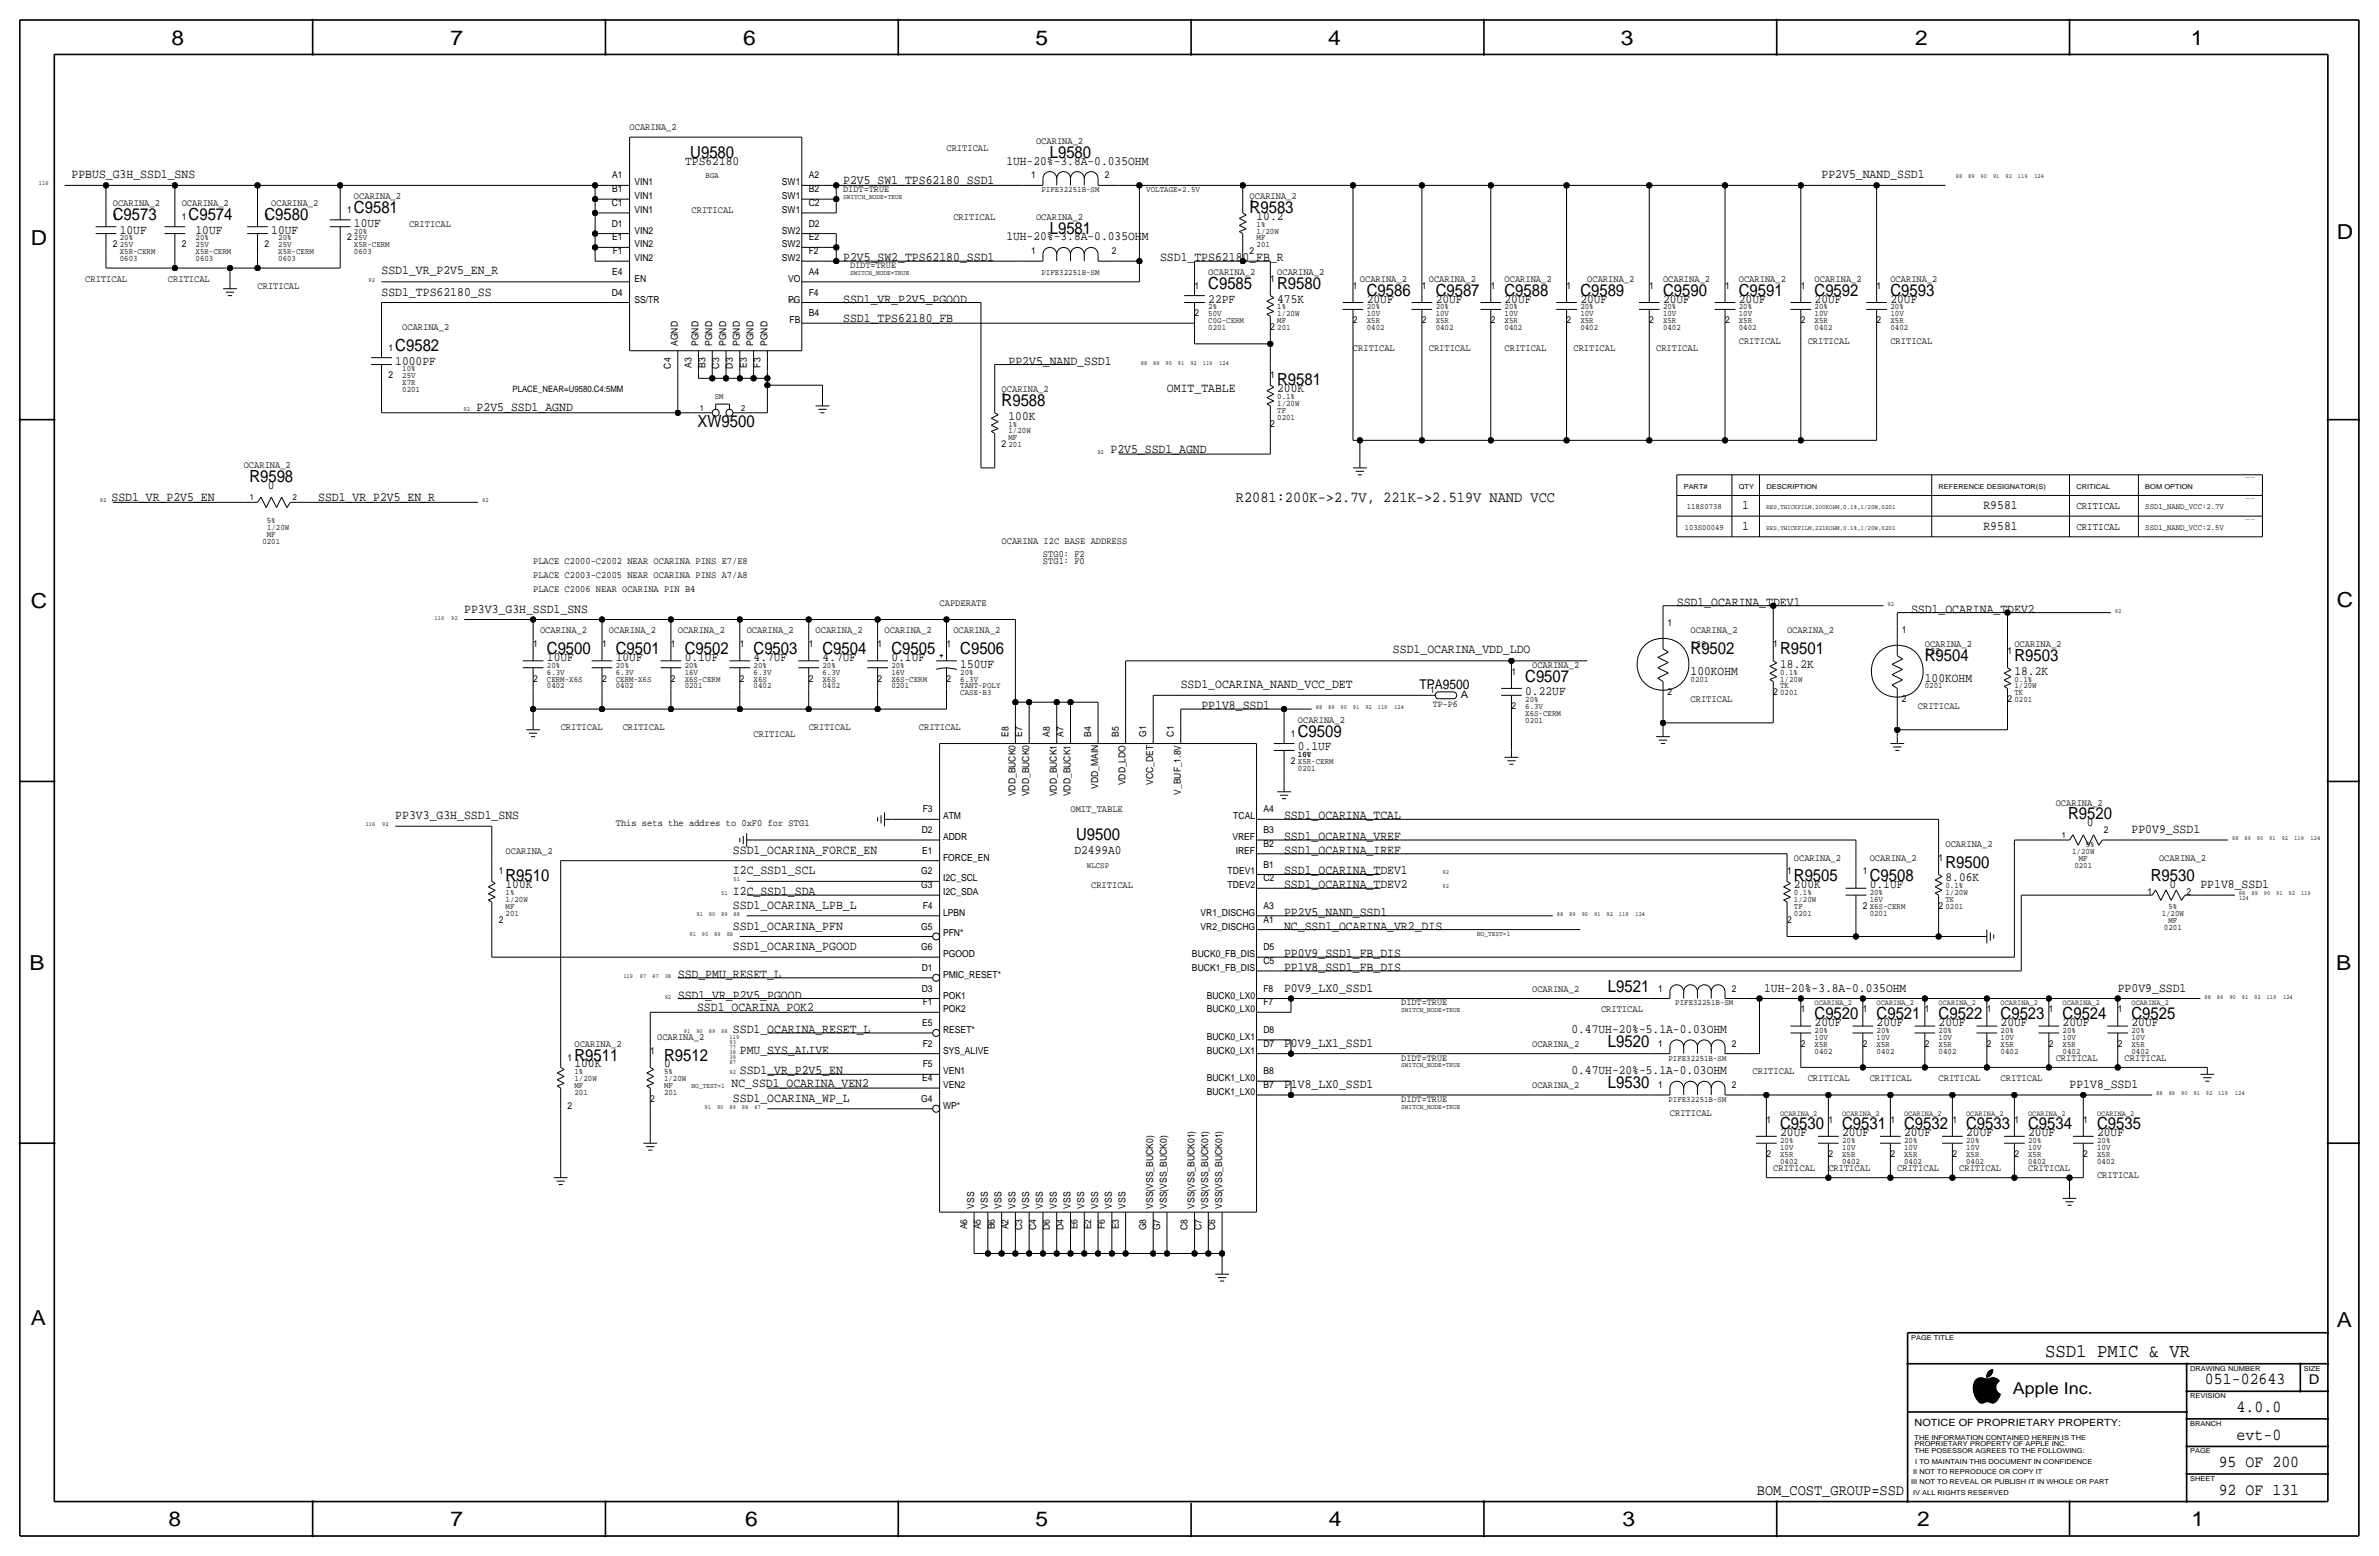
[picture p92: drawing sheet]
<svg xmlns="http://www.w3.org/2000/svg" width="877mm" height="574mm" viewBox="0 0 877 574" stroke-linecap="round" stroke-linejoin="round" font-family="sans-serif">
<defs><g id="words">
<g font-size="7.6">
<text x="63.2" y="16.5">8</text>
<text x="166.1" y="16.5">7</text>
<text x="274" y="16.5">6</text>
<text x="381.7" y="16.5">5</text>
<text x="489.7" y="16.5">4</text>
<text x="597.6" y="16.5">3</text>
<text x="706.1" y="16.5">2</text>
<text x="807.7" y="16.5">1</text>
<text x="861.5" y="88.1">D</text>
<text x="11.4" y="90.4">D</text>
<text x="11.4" y="224.3">C</text>
<text x="861.5" y="223.8">C</text>
<text x="10.8" y="357.6">B</text>
<text x="861.3" y="357.4">B</text>
<text x="11.3" y="488.4">A</text>
<text x="861.5" y="489.2">A</text>
<text x="62.2" y="562.6">8</text>
<text x="166" y="562.6">7</text>
<text x="274.8" y="562.6">6</text>
<text x="381.7" y="562.6">5</text>
<text x="489.9" y="562.6">4</text>
<text x="598.1" y="562.6">3</text>
<text x="706.8" y="562.6">2</text>
<text x="807.9" y="562.6">1</text>
</g>
<text font-size="7.1" x="754" y="500.1">SSD1 PMIC &amp; VR</text>
<g font-size="6.2">
<text x="254.5" y="58.2">U9580</text>
<text x="387" y="58.2">L9580</text>
<text x="41.6" y="81">C9573</text>
<text x="69.5" y="81">C9574</text>
<text x="97.5" y="81">C9580</text>
<text x="130.5" y="78.5">C9581</text>
<text x="460.7" y="78.5">R9583</text>
<text x="387" y="86.1">L9581</text>
<text x="445.5" y="106.4">C9585</text>
<text x="470.9" y="106.4">R9580</text>
<text x="503.9" y="109">C9586</text>
<text x="529.3" y="109">C9587</text>
<text x="554.7" y="109">C9588</text>
<text x="582.6" y="109">C9589</text>
<text x="613.1" y="109">C9590</text>
<text x="641" y="109">C9591</text>
<text x="669" y="109">C9592</text>
<text x="696.9" y="109">C9593</text>
<text x="145.7" y="129.3">C9582</text>
<text x="470.9" y="142">R9581</text>
<text x="369.3" y="149.6">R9588</text>
<text x="257.1" y="157.2">XW9500</text>
<text x="91.9" y="177.5">R9598</text>
<text x="201.6" y="241">C9500</text>
<text x="227" y="241">C9501</text>
<text x="252.4" y="241">C9502</text>
<text x="277.8" y="241">C9503</text>
<text x="303.2" y="241">C9504</text>
<text x="328.6" y="241">C9505</text>
<text x="354" y="241">C9506</text>
<text x="623.3" y="241">R9502</text>
<text x="656.3" y="241">R9501</text>
<text x="709.6" y="243.6">R9504</text>
<text x="742.6" y="243.6">R9503</text>
<text x="562.3" y="251.2">C9507</text>
<text x="478.5" y="271.5">C9509</text>
<text x="762.5" y="302">R9520</text>
<text x="396.7" y="309.6">U9500</text>
<text x="717.2" y="319.8">R9500</text>
<text x="186.4" y="324.9">R9510</text>
<text x="661.4" y="324.9">R9505</text>
<text x="689.3" y="324.9">C9508</text>
<text x="793" y="324.9">R9530</text>
<text x="592.8" y="365.5">L9521</text>
<text x="669" y="375.7">C9520</text>
<text x="691.8" y="375.7">C9521</text>
<text x="714.7" y="375.7">C9522</text>
<text x="737.6" y="375.7">C9523</text>
<text x="760.4" y="375.7">C9524</text>
<text x="785.8" y="375.7">C9525</text>
<text x="592.8" y="385.8">L9520</text>
<text x="211.8" y="390.9">R9511</text>
<text x="244.8" y="390.9">R9512</text>
<text x="592.8" y="401.1">L9530</text>
<text x="656.3" y="416.3">C9530</text>
<text x="679.1" y="416.3">C9531</text>
<text x="702" y="416.3">C9532</text>
<text x="724.9" y="416.3">C9533</text>
<text x="747.7" y="416.3">C9534</text>
<text x="773.1" y="416.3">C9535</text>
<text x="812.9" y="510.3">051-02643</text>
<text x="824.6" y="520.4">4.0.0</text>
<text x="824.6" y="530.6">evt-0</text>
<text x="818" y="540.8">95 OF 200</text>
<text x="818" y="550.9">92 OF 131</text>
</g>
<text font-size="6" x="742.1" y="513.9">Apple Inc.</text>
<g font-size="5.6">
<text x="455.6" y="185.2">R2081:200K-&gt;2.7V, 221K-&gt;2.519V NAND VCC</text>
<text x="647.7" y="550.9">BOM_COST_GROUP=SSD</text>
</g>
<g font-size="5">
<text x="523.4" y="254">TPA9500</text>
<text x="851.2" y="510.3">D</text>
</g>
<g font-size="4.7">
<text x="26.4" y="65.8">PPBUS_G3H_SSD1_SNS</text>
<text x="252.6" y="60.7">TPS62180</text>
<text x="371" y="60.7">1UH-20%-3.8A-0.035OHM</text>
<text x="671.5" y="65.8">PP2V5_NAND_SSD1</text>
<text x="310.9" y="67.8">P2V5_SW1_TPS62180_SSD1</text>
<text x="130.5" y="83.6">10UF</text>
<text x="463.2" y="81">10.2</text>
<text x="44.1" y="86.1">10UF</text>
<text x="72.1" y="86.1">10UF</text>
<text x="100" y="86.1">10UF</text>
<text x="371" y="88.6">1UH-20%-3.8A-0.035OHM</text>
<text x="140.7" y="100.8">SSD1_VR_P2V5_EN_R</text>
<text x="310.9" y="96.3">P2V5_SW2_TPS62180_SSD1</text>
<text x="427.7" y="96.3">SSD1_TPS62180_FB_R</text>
<text x="140.7" y="109">SSD1_TPS62180_SS</text>
<text x="310.9" y="111.5">SSD1_VR_P2V5_PGOOD</text>
<text x="445.5" y="111.5">22PF</text>
<text x="470.9" y="111.5">475K</text>
<text x="503.9" y="111.5">20UF</text>
<text x="529.3" y="111.5">20UF</text>
<text x="554.7" y="111.5">20UF</text>
<text x="582.6" y="111.5">20UF</text>
<text x="613.1" y="111.5">20UF</text>
<text x="641" y="111.5">20UF</text>
<text x="669" y="111.5">20UF</text>
<text x="696.9" y="111.5">20UF</text>
<text x="310.9" y="118.6">SSD1_TPS62180_FB</text>
<text x="145.7" y="134.4">1000PF</text>
<text x="371.8" y="134.4">PP2V5_NAND_SSD1</text>
<text x="430.2" y="144.5">OMIT_TABLE</text>
<text x="470.9" y="144.5">200K</text>
<text x="175.7" y="151.6">P2V5_SSD1_AGND</text>
<text x="371.8" y="154.7">100K</text>
<text x="409.4" y="166.9">P2V5_SSD1_AGND</text>
<text x="41.1" y="184.7">SSD1_VR_P2V5_EN</text>
<text x="98.8" y="180.1">0</text>
<text x="117.3" y="184.7">SSD1_VR_P2V5_EN_R</text>
<text x="642.3" y="187.7">1</text>
<text x="731.2" y="187.7">R9581</text>
<text x="642.3" y="195.3">1</text>
<text x="731.2" y="195.3">R9581</text>
<text x="171.1" y="225.8">PP3V3_G3H_SSD1_SNS</text>
<text x="618.2" y="223.3">SSD1_OCARINA_TDEV1</text>
<text x="704.5" y="225.8">SSD1_OCARINA_TDEV2</text>
<text x="201.6" y="243.6">10UF</text>
<text x="227" y="243.6">10UF</text>
<text x="252.4" y="243.6">0.1UF</text>
<text x="277.8" y="243.6">4.7UF</text>
<text x="303.2" y="243.6">4.7UF</text>
<text x="328.6" y="243.6">0.1UF</text>
<text x="513.5" y="240.5">SSD1_OCARINA_VDD_LDO</text>
<text x="354" y="246.1">150UF</text>
<text x="623.3" y="248.7">100KOHM</text>
<text x="656.3" y="246.1">18.2K</text>
<text x="709.6" y="251.2">100KOHM</text>
<text x="742.6" y="248.7">18.2K</text>
<text x="435.3" y="253.7">SSD1_OCARINA_NAND_VCC_DET</text>
<text x="562.3" y="256.3">0.22UF</text>
<text x="442.9" y="261.4">PP1V8_SSD1</text>
<text x="478.5" y="276.6">0.1UF</text>
<text x="145.7" y="302">PP3V3_G3H_SSD1_SNS</text>
<text x="473.4" y="302">SSD1_OCARINA_TCAL</text>
<text x="769.3" y="304.5">0</text>
<text x="473.4" y="309.6">SSD1_OCARINA_VREF</text>
<text x="785.8" y="307.1">PP0V9_SSD1</text>
<text x="270.2" y="314.7">SSD1_OCARINA_FORCE_EN</text>
<text x="396.1" y="314.7">D2499A0</text>
<text x="473.4" y="314.7">SSD1_OCARINA_IREF</text>
<text x="270.2" y="322.3">I2C_SSD1_SCL</text>
<text x="473.4" y="322.3">SSD1_OCARINA_TDEV1</text>
<text x="186.4" y="327.4">100K</text>
<text x="270.2" y="329.9">I2C_SSD1_SDA</text>
<text x="473.4" y="327.4">SSD1_OCARINA_TDEV2</text>
<text x="661.4" y="327.4">200K</text>
<text x="689.3" y="327.4">0.1UF</text>
<text x="717.2" y="324.9">8.06K</text>
<text x="799.8" y="327.4">0</text>
<text x="811.2" y="327.4">PP1V8_SSD1</text>
<text x="270.2" y="335">SSD1_OCARINA_LPB_L</text>
<text x="473.4" y="337.6">PP2V5_NAND_SSD1</text>
<text x="270.2" y="342.6">SSD1_OCARINA_PFN</text>
<text x="473.4" y="342.6">NC_SSD1_OCARINA_VR2_DIS</text>
<text x="270.2" y="350.3">SSD1_OCARINA_PGOOD</text>
<text x="473.4" y="352.8">PP0V9_SSD1_FB_DIS</text>
<text x="473.4" y="357.9">PP1V8_SSD1_FB_DIS</text>
<text x="249.9" y="360.4">SSD_PMU_RESET_L</text>
<text x="473.4" y="365.5">P0V9_LX0_SSD1</text>
<text x="650.4" y="365.5">1UH-20%-3.8A-0.035OHM</text>
<text x="780.7" y="365.5">PP0V9_SSD1</text>
<text x="249.9" y="368">SSD1_VR_P2V5_PGOOD</text>
<text x="257" y="372.6">SSD1_OCARINA_POK2</text>
<text x="270.2" y="380.7">SSD1_OCARINA_RESET_L</text>
<text x="579.3" y="380.7">0.47UH-20%-5.1A-0.03OHM</text>
<text x="669" y="378.2">20UF</text>
<text x="691.8" y="378.2">20UF</text>
<text x="714.7" y="378.2">20UF</text>
<text x="737.6" y="378.2">20UF</text>
<text x="760.4" y="378.2">20UF</text>
<text x="785.8" y="378.2">20UF</text>
<text x="272.7" y="388.4">PMU_SYS_ALIVE</text>
<text x="473.4" y="385.8">P0V9_LX1_SSD1</text>
<text x="211.8" y="393.4">100K</text>
<text x="244.8" y="393.4">0</text>
<text x="272.8" y="396">SSD1_VR_P2V5_EN</text>
<text x="579.3" y="396">0.47UH-20%-5.1A-0.03OHM</text>
<text x="269.7" y="400.6">NC_SSD1_OCARINA_VEN2</text>
<text x="473.4" y="401.1">P1V8_LX0_SSD1</text>
<text x="763" y="401.1">PP1V8_SSD1</text>
<text x="270.2" y="406.1">SSD1_OCARINA_WP_L</text>
<text x="656.3" y="418.8">20UF</text>
<text x="679.1" y="418.8">20UF</text>
<text x="702" y="418.8">20UF</text>
<text x="724.9" y="418.8">20UF</text>
<text x="747.7" y="418.8">20UF</text>
<text x="773.1" y="418.8">20UF</text>
</g>
<g font-size="3.8">
<text x="765.5" y="187.7">CRITICAL</text>
<text x="765.5" y="195.3">CRITICAL</text>
<text x="538.6" y="257.4">A</text>
</g>
<text font-size="3.7" x="705.8" y="525.5">NOTICE OF PROPRIETARY PROPERTY:</text>
<g font-size="3.6">
<text x="232.1" y="48">OCARINA_2</text>
<text x="382" y="53.1">OCARINA_2</text>
<text x="348.9" y="55.6">CRITICAL</text>
<text x="41.6" y="75.9">OCARINA_2</text>
<text x="67" y="75.9">OCARINA_2</text>
<text x="100" y="75.9">OCARINA_2</text>
<text x="130.5" y="73.4">OCARINA_2</text>
<text x="460.7" y="73.4">OCARINA_2</text>
<text x="150.8" y="83.6">CRITICAL</text>
<text x="255" y="78.5">CRITICAL</text>
<text x="351.5" y="81">CRITICAL</text>
<text x="382" y="81">OCARINA_2</text>
<text x="445.5" y="101.3">OCARINA_2</text>
<text x="470.9" y="101.3">OCARINA_2</text>
<text x="31.4" y="103.9">CRITICAL</text>
<text x="61.9" y="103.9">CRITICAL</text>
<text x="94.9" y="106.4">CRITICAL</text>
<text x="501.3" y="103.9">OCARINA_2</text>
<text x="526.7" y="103.9">OCARINA_2</text>
<text x="554.7" y="103.9">OCARINA_2</text>
<text x="585.2" y="103.9">OCARINA_2</text>
<text x="613.1" y="103.9">OCARINA_2</text>
<text x="641" y="103.9">OCARINA_2</text>
<text x="669" y="103.9">OCARINA_2</text>
<text x="696.9" y="103.9">OCARINA_2</text>
<text x="148.3" y="121.7">OCARINA_2</text>
<text x="498.8" y="129.3">CRITICAL</text>
<text x="526.7" y="129.3">CRITICAL</text>
<text x="554.7" y="129.3">CRITICAL</text>
<text x="580.1" y="129.3">CRITICAL</text>
<text x="610.6" y="129.3">CRITICAL</text>
<text x="641" y="126.7">CRITICAL</text>
<text x="666.4" y="126.7">CRITICAL</text>
<text x="696.9" y="126.7">CRITICAL</text>
<text x="369.3" y="144.5">OCARINA_2</text>
<text x="89.9" y="172.5">OCARINA_2</text>
<text x="369.3" y="200.4">OCARINA I2C BASE ADDRESS</text>
<text x="196.5" y="208">PLACE C2000-C2002 NEAR OCARINA PINS E7/E8</text>
<text x="384.5" y="205.5">STG0: F2</text>
<text x="384.5" y="208">STG1: F0</text>
<text x="196.5" y="213.1">PLACE C2003-C2005 NEAR OCARINA PINS A7/A8</text>
<text x="196.5" y="218.2">PLACE C2006 NEAR OCARINA PIN B4</text>
<text x="346.4" y="223.3">CAPDERATE</text>
<text x="199.1" y="233.4">OCARINA_2</text>
<text x="224.5" y="233.4">OCARINA_2</text>
<text x="249.9" y="233.4">OCARINA_2</text>
<text x="275.3" y="233.4">OCARINA_2</text>
<text x="300.7" y="233.4">OCARINA_2</text>
<text x="326.1" y="233.4">OCARINA_2</text>
<text x="351.5" y="233.4">OCARINA_2</text>
<text x="623.3" y="233.4">OCARINA_2</text>
<text x="658.8" y="233.4">OCARINA_2</text>
<text x="623.3" y="238.5">I26</text>
<text x="709.6" y="238.5">OCARINA_2</text>
<text x="742.6" y="238.5">OCARINA_2</text>
<text x="709.6" y="241">I22</text>
<text x="564.8" y="246.1">OCARINA_2</text>
<text x="623.3" y="258.8">CRITICAL</text>
<text x="707.1" y="261.4">CRITICAL</text>
<text x="206.7" y="269">CRITICAL</text>
<text x="229.6" y="269">CRITICAL</text>
<text x="298.1" y="269">CRITICAL</text>
<text x="338.8" y="269">CRITICAL</text>
<text x="478.5" y="266.4">OCARINA_2</text>
<text x="277.8" y="271.5">CRITICAL</text>
<text x="394.7" y="299.5">OMIT_TABLE</text>
<text x="757.9" y="296.9">OCARINA_2</text>
<text x="227" y="304.5">This sets the addres to 0xF0 for STG1</text>
<text x="186.4" y="314.7">OCARINA_2</text>
<text x="661.4" y="317.2">OCARINA_2</text>
<text x="689.3" y="317.2">OCARINA_2</text>
<text x="717.2" y="312.2">OCARINA_2</text>
<text x="796" y="317.2">OCARINA_2</text>
<text x="402.3" y="327.4">CRITICAL</text>
<text x="564.8" y="365.5">OCARINA_2</text>
<text x="590.2" y="373.1">CRITICAL</text>
<text x="242.3" y="383.3">OCARINA_2</text>
<text x="211.8" y="385.8">OCARINA_2</text>
<text x="564.8" y="385.8">OCARINA_2</text>
<text x="646.1" y="396">CRITICAL</text>
<text x="757.9" y="390.9">CRITICAL</text>
<text x="783.3" y="390.9">CRITICAL</text>
<text x="564.8" y="401.1">OCARINA_2</text>
<text x="666.4" y="398.5">CRITICAL</text>
<text x="689.3" y="398.5">CRITICAL</text>
<text x="714.7" y="398.5">CRITICAL</text>
<text x="737.6" y="398.5">CRITICAL</text>
<text x="615.6" y="411.2">CRITICAL</text>
<text x="653.7" y="431.5">CRITICAL</text>
<text x="674.1" y="431.5">CRITICAL</text>
<text x="699.5" y="431.5">CRITICAL</text>
<text x="722.3" y="431.5">CRITICAL</text>
<text x="747.7" y="431.5">CRITICAL</text>
<text x="773.1" y="434.1">CRITICAL</text>
</g>
<g font-size="3.5">
<text x="225.7" y="65.8">A1</text>
<text x="298.1" y="65.8">A2</text>
<text x="380.2" y="65.8">1</text>
<text x="407.4" y="65.8">2</text>
<text x="225.7" y="70.9">B1</text>
<text x="233.9" y="68.3">VIN1</text>
<text x="288.3" y="68.3">SW1</text>
<text x="298.1" y="70.9">B2</text>
<text x="310.8" y="70.9">DIDT=TRUE</text>
<text x="225.5" y="75.9">C1</text>
<text x="233.9" y="73.4">VIN1</text>
<text x="288.3" y="73.4">SW1</text>
<text x="298.1" y="75.9">C2</text>
<text x="460.7" y="75.9">1</text>
<text x="41.6" y="81">1</text>
<text x="67" y="81">1</text>
<text x="97.5" y="81">1</text>
<text x="128" y="78.5">1</text>
<text x="225.5" y="83.6">D1</text>
<text x="233.9" y="78.5">VIN1</text>
<text x="288.3" y="78.5">SW1</text>
<text x="298.1" y="83.6">D2</text>
<text x="128" y="88.6">2</text>
<text x="225.7" y="88.6">E1</text>
<text x="233.9" y="86.1">VIN2</text>
<text x="288.3" y="86.1">SW2</text>
<text x="298.1" y="88.6">E2</text>
<text x="41.6" y="91.2">2</text>
<text x="67" y="91.2">2</text>
<text x="97.5" y="91.2">2</text>
<text x="225.9" y="93.7">F1</text>
<text x="233.9" y="91.2">VIN2</text>
<text x="288.3" y="91.2">SW2</text>
<text x="298.1" y="93.7">F2</text>
<text x="380.2" y="93.7">1</text>
<text x="409.9" y="93.7">2</text>
<text x="460.7" y="93.7">2</text>
<text x="225.7" y="101.3">E4</text>
<text x="233.9" y="96.3">VIN2</text>
<text x="288.3" y="96.3">SW2</text>
<text x="298.1" y="101.3">A4</text>
<text x="313.4" y="98.8">DIDT=TRUE</text>
<text x="233.9" y="103.9">EN</text>
<text x="290.5" y="103.9">VO</text>
<text x="440.4" y="106.4">1</text>
<text x="468.3" y="103.9">1</text>
<text x="498.8" y="106.4">1</text>
<text x="524.2" y="106.4">1</text>
<text x="549.6" y="106.4">1</text>
<text x="577.5" y="106.4">1</text>
<text x="608" y="106.4">1</text>
<text x="636" y="106.4">1</text>
<text x="663.9" y="106.4">1</text>
<text x="691.8" y="106.4">1</text>
<text x="225.5" y="109">D4</text>
<text x="233.9" y="111.5">SS/TR</text>
<text x="290.5" y="111.5">PG</text>
<text x="298.1" y="109">F4</text>
<text x="291.1" y="119.1">FB</text>
<text x="298.1" y="116.6">B4</text>
<text x="440.4" y="116.6">2</text>
<text x="498.8" y="119.1">2</text>
<text x="524.2" y="119.1">2</text>
<text x="549.6" y="119.1">2</text>
<text x="577.5" y="119.1">2</text>
<text x="608" y="119.1">2</text>
<text x="636" y="119.1">2</text>
<text x="663.9" y="119.1">2</text>
<text x="691.8" y="119.1">2</text>
<text x="468.3" y="121.7">2</text>
<text x="143.2" y="129.3">1</text>
<text x="249.9" y="127.5" transform="rotate(-90 249.9 127.5)">AGND</text>
<text x="257.5" y="127.5" transform="rotate(-90 257.5 127.5)">PGND</text>
<text x="262.6" y="127.5" transform="rotate(-90 262.6 127.5)">PGND</text>
<text x="267.7" y="127.5" transform="rotate(-90 267.7 127.5)">PGND</text>
<text x="272.7" y="127.5" transform="rotate(-90 272.7 127.5)">PGND</text>
<text x="277.8" y="127.5" transform="rotate(-90 277.8 127.5)">PGND</text>
<text x="282.9" y="127.5" transform="rotate(-90 282.9 127.5)">PGND</text>
<text x="247.3" y="135.9" transform="rotate(-90 247.3 135.9)">C4</text>
<text x="255" y="135.7" transform="rotate(-90 255 135.7)">A3</text>
<text x="260" y="135.7" transform="rotate(-90 260 135.7)">B3</text>
<text x="265.1" y="135.9" transform="rotate(-90 265.1 135.9)">C3</text>
<text x="270.2" y="135.9" transform="rotate(-90 270.2 135.9)">D3</text>
<text x="275.3" y="135.7" transform="rotate(-90 275.3 135.7)">E3</text>
<text x="280.4" y="135.5" transform="rotate(-90 280.4 135.5)">F3</text>
<text x="143.2" y="139.4">2</text>
<text x="468.3" y="139.4">1</text>
<text x="369.3" y="147.1">1</text>
<text x="468.3" y="157.2">2</text>
<text x="369.3" y="164.8">2</text>
<text x="614.8" y="230.9">1</text>
<text x="701.1" y="233.4">1</text>
<text x="196.5" y="238.5">1</text>
<text x="221.9" y="238.5">1</text>
<text x="247.3" y="238.5">1</text>
<text x="272.7" y="238.5">1</text>
<text x="298.1" y="238.5">1</text>
<text x="323.5" y="238.5">1</text>
<text x="348.9" y="238.5">1</text>
<text x="653.7" y="238.5">1</text>
<text x="740.1" y="241">1</text>
<text x="196.5" y="251.2">2</text>
<text x="221.9" y="251.2">2</text>
<text x="247.3" y="251.2">2</text>
<text x="272.7" y="251.2">2</text>
<text x="298.1" y="251.2">2</text>
<text x="323.5" y="251.2">2</text>
<text x="348.9" y="251.2">2</text>
<text x="557.2" y="248.7">1</text>
<text x="527.3" y="255.3">1</text>
<text x="614.8" y="256.3">2</text>
<text x="653.7" y="256.3">2</text>
<text x="528.2" y="260.6">TP-P6</text>
<text x="557.2" y="261.4">2</text>
<text x="701.1" y="258.8">2</text>
<text x="740.1" y="258.8">2</text>
<text x="371.8" y="271.5" transform="rotate(-90 371.8 271.5)">E8</text>
<text x="376.9" y="271.5" transform="rotate(-90 376.9 271.5)">E7</text>
<text x="387" y="271.5" transform="rotate(-90 387 271.5)">A8</text>
<text x="392.1" y="271.5" transform="rotate(-90 392.1 271.5)">A7</text>
<text x="402.3" y="271.5" transform="rotate(-90 402.3 271.5)">B4</text>
<text x="412.4" y="271.5" transform="rotate(-90 412.4 271.5)">B5</text>
<text x="422.6" y="271.5" transform="rotate(-90 422.6 271.5)">G1</text>
<text x="432.8" y="271.5" transform="rotate(-90 432.8 271.5)">C1</text>
<text x="475.9" y="271.5">1</text>
<text x="475.9" y="281.7">2</text>
<text x="374.3" y="293.5" transform="rotate(-90 374.3 293.5)">VDD_BUCK0</text>
<text x="379.4" y="293.5" transform="rotate(-90 379.4 293.5)">VDD_BUCK0</text>
<text x="389.6" y="293.5" transform="rotate(-90 389.6 293.5)">VDD_BUCK1</text>
<text x="394.7" y="293.5" transform="rotate(-90 394.7 293.5)">VDD_BUCK1</text>
<text x="404.8" y="290.9" transform="rotate(-90 404.8 290.9)">VDD_MAIN</text>
<text x="415" y="289.5" transform="rotate(-90 415 289.5)">VDD_LDO</text>
<text x="425.1" y="289.3" transform="rotate(-90 425.1 289.3)">VCC_DET</text>
<text x="435.3" y="293" transform="rotate(-90 435.3 293)">V_BUF_1.8V</text>
<text x="340.2" y="299.5">F3</text>
<text x="465.8" y="299.5">A4</text>
<text x="347.7" y="302">ATM</text>
<text x="454.7" y="302">TCAL</text>
<text x="339.8" y="307.1">D2</text>
<text x="347.7" y="309.6">ADDR</text>
<text x="454.3" y="309.6">VREF</text>
<text x="465.8" y="307.1">B3</text>
<text x="775.7" y="307.1">2</text>
<text x="340" y="314.7">E1</text>
<text x="347.7" y="317.3">FORCE_EN</text>
<text x="455.6" y="314.7">IREF</text>
<text x="465.8" y="312.2">B2</text>
<text x="714.7" y="317.2">1</text>
<text x="183.8" y="322.3">1</text>
<text x="339.7" y="322.3">G2</text>
<text x="452.6" y="322.3">TDEV1</text>
<text x="465.8" y="319.8">B1</text>
<text x="658.8" y="322.3">1</text>
<text x="686.8" y="322.3">1</text>
<text x="339.7" y="327.4">G3</text>
<text x="347.7" y="324.9">I2C_SCL</text>
<text x="347.7" y="329.9">I2C_SDA</text>
<text x="452.6" y="327.4">TDEV2</text>
<text x="465.8" y="324.9">C2</text>
<text x="791.7" y="329.9">1</text>
<text x="806.1" y="329.9">2</text>
<text x="340.2" y="335">F4</text>
<text x="465.8" y="335">A3</text>
<text x="686.8" y="335">2</text>
<text x="714.7" y="335">2</text>
<text x="183.8" y="340.1">2</text>
<text x="347.7" y="337.6">LPBN</text>
<text x="442.6" y="337.6">VR1_DISCHG</text>
<text x="465.8" y="340.1">A1</text>
<text x="658.8" y="340.1">2</text>
<text x="339.7" y="342.7">G5</text>
<text x="347.7" y="345.2">PFN*</text>
<text x="442.6" y="342.6">VR2_DISCHG</text>
<text x="339.7" y="350.3">G6</text>
<text x="347.7" y="352.8">PGOOD</text>
<text x="439.4" y="352.8">BUCK0_FB_DIS</text>
<text x="465.8" y="350.3">D5</text>
<text x="339.8" y="357.9">D1</text>
<text x="439.4" y="357.9">BUCK1_FB_DIS</text>
<text x="465.8" y="355.4">C5</text>
<text x="339.8" y="365.5">D3</text>
<text x="347.7" y="360.4">PMIC_RESET*</text>
<text x="465.8" y="365.5">F8</text>
<text x="611.4" y="365.5">1</text>
<text x="638.5" y="365.5">2</text>
<text x="340.2" y="370.6">F1</text>
<text x="347.7" y="368">POK1</text>
<text x="444.9" y="368">BUCK0_LX0</text>
<text x="465.8" y="370.6">F7</text>
<text x="516.6" y="370.6">DIDT=TRUE</text>
<text x="347.7" y="373.1">POK2</text>
<text x="444.9" y="373.1">BUCK0_LX0</text>
<text x="663.9" y="373.1">1</text>
<text x="686.8" y="373.1">1</text>
<text x="709.6" y="373.1">1</text>
<text x="732.5" y="373.1">1</text>
<text x="755.3" y="373.1">1</text>
<text x="780.7" y="373.1">1</text>
<text x="340" y="378.2">E5</text>
<text x="347.7" y="380.7">RESET*</text>
<text x="444.9" y="383.3">BUCK0_LX1</text>
<text x="465.8" y="380.8">D8</text>
<text x="239.7" y="388.4">1</text>
<text x="340.2" y="385.8">F2</text>
<text x="347.7" y="388.4">SYS_ALIVE</text>
<text x="444.9" y="388.4">BUCK0_LX1</text>
<text x="465.8" y="385.8">D7</text>
<text x="611.4" y="385.8">1</text>
<text x="638.5" y="385.8">2</text>
<text x="663.9" y="385.8">2</text>
<text x="686.8" y="385.8">2</text>
<text x="709.6" y="385.8">2</text>
<text x="732.5" y="385.8">2</text>
<text x="755.3" y="385.8">2</text>
<text x="780.7" y="385.8">2</text>
<text x="209.2" y="390.9">1</text>
<text x="340.2" y="393.4">F5</text>
<text x="347.7" y="396">VEN1</text>
<text x="465.8" y="396">B8</text>
<text x="516.6" y="390.9">DIDT=TRUE</text>
<text x="340" y="398.5">E4</text>
<text x="347.7" y="401.1">VEN2</text>
<text x="444.9" y="398.5">BUCK1_LX0</text>
<text x="465.8" y="401.1">B7</text>
<text x="611.4" y="401.1">1</text>
<text x="638.5" y="401.1">2</text>
<text x="239.7" y="406.1">2</text>
<text x="339.7" y="406.1">G4</text>
<text x="444.9" y="403.6">BUCK1_LX0</text>
<text x="516.6" y="406.1">DIDT=TRUE</text>
<text x="209.2" y="408.7">2</text>
<text x="347.7" y="408.7">WP*</text>
<text x="651.2" y="413.8">1</text>
<text x="674.1" y="413.8">1</text>
<text x="696.9" y="413.8">1</text>
<text x="719.8" y="413.8">1</text>
<text x="742.6" y="413.8">1</text>
<text x="768" y="413.8">1</text>
<text x="651.2" y="426.5">2</text>
<text x="674.1" y="426.5">2</text>
<text x="696.9" y="426.5">2</text>
<text x="719.8" y="426.5">2</text>
<text x="742.6" y="426.5">2</text>
<text x="768" y="426.5">2</text>
<text x="359.1" y="445.5" transform="rotate(-90 359.1 445.5)">VSS</text>
<text x="364.2" y="445.5" transform="rotate(-90 364.2 445.5)">VSS</text>
<text x="369.3" y="445.5" transform="rotate(-90 369.3 445.5)">VSS</text>
<text x="374.3" y="445.5" transform="rotate(-90 374.3 445.5)">VSS</text>
<text x="379.4" y="445.5" transform="rotate(-90 379.4 445.5)">VSS</text>
<text x="384.5" y="445.5" transform="rotate(-90 384.5 445.5)">VSS</text>
<text x="389.6" y="445.5" transform="rotate(-90 389.6 445.5)">VSS</text>
<text x="394.7" y="445.5" transform="rotate(-90 394.7 445.5)">VSS</text>
<text x="399.7" y="445.5" transform="rotate(-90 399.7 445.5)">VSS</text>
<text x="404.8" y="445.5" transform="rotate(-90 404.8 445.5)">VSS</text>
<text x="409.9" y="445.5" transform="rotate(-90 409.9 445.5)">VSS</text>
<text x="415" y="445.5" transform="rotate(-90 415 445.5)">VSS</text>
<text x="425.1" y="445.5" transform="rotate(-90 425.1 445.5)">VSS(VSS_BUCK0)</text>
<text x="430.2" y="445.5" transform="rotate(-90 430.2 445.5)">VSS(VSS_BUCK0)</text>
<text x="440.4" y="445.5" transform="rotate(-90 440.4 445.5)">VSS(VSS_BUCK01)</text>
<text x="445.5" y="445.5" transform="rotate(-90 445.5 445.5)">VSS(VSS_BUCK01)</text>
<text x="450.5" y="445.5" transform="rotate(-90 450.5 445.5)">VSS(VSS_BUCK01)</text>
<text x="356.5" y="453.2" transform="rotate(-90 356.5 453.2)">A6</text>
<text x="361.6" y="453.2" transform="rotate(-90 361.6 453.2)">A5</text>
<text x="366.7" y="453.2" transform="rotate(-90 366.7 453.2)">B6</text>
<text x="371.8" y="453.2" transform="rotate(-90 371.8 453.2)">A2</text>
<text x="376.9" y="453.4" transform="rotate(-90 376.9 453.4)">C3</text>
<text x="382" y="453.4" transform="rotate(-90 382 453.4)">C4</text>
<text x="387" y="453.4" transform="rotate(-90 387 453.4)">D6</text>
<text x="392.1" y="453.4" transform="rotate(-90 392.1 453.4)">D4</text>
<text x="397.2" y="453.2" transform="rotate(-90 397.2 453.2)">E6</text>
<text x="402.3" y="453.2" transform="rotate(-90 402.3 453.2)">E2</text>
<text x="407.4" y="453" transform="rotate(-90 407.4 453)">F6</text>
<text x="412.4" y="453.2" transform="rotate(-90 412.4 453.2)">E3</text>
<text x="422.6" y="453.5" transform="rotate(-90 422.6 453.5)">G8</text>
<text x="427.7" y="453.5" transform="rotate(-90 427.7 453.5)">G7</text>
<text x="437.8" y="453.4" transform="rotate(-90 437.8 453.4)">C8</text>
<text x="442.9" y="453.4" transform="rotate(-90 442.9 453.4)">C7</text>
<text x="448" y="453.4" transform="rotate(-90 448 453.4)">C6</text>
</g>
<text font-size="3.2" x="188.9" y="144.5">PLACE_NEAR=U9580.C4:5MM</text>
<g font-size="3.1">
<text x="260.1" y="65.8">BGA</text>
<text x="383.9" y="70.9">PIFE32251B-SM</text>
<text x="422.6" y="70.9">VOLTAGE=2.5V</text>
<text x="463.2" y="83.6">1%</text>
<text x="44.1" y="88.6">20%</text>
<text x="72.1" y="88.6">20%</text>
<text x="102.6" y="88.6">20%</text>
<text x="130.5" y="88.6">25V</text>
<text x="130.5" y="86.1">20%</text>
<text x="463.2" y="86.1">1/20W</text>
<text x="463.2" y="88.6">MF</text>
<text x="44.1" y="93.7">X5R-CERM</text>
<text x="44.1" y="91.2">25V</text>
<text x="72.1" y="91.2">25V</text>
<text x="72.1" y="93.7">X5R-CERM</text>
<text x="102.6" y="93.7">X5R-CERM</text>
<text x="102.6" y="91.2">25V</text>
<text x="130.5" y="93.7">0603</text>
<text x="130.5" y="91.2">X5R-CERM</text>
<text x="463.2" y="91.2">201</text>
<text x="44.1" y="96.3">0603</text>
<text x="72.1" y="96.3">0603</text>
<text x="102.6" y="96.3">0603</text>
<text x="383.9" y="101.3">PIFE32251B-SM</text>
<text x="445.5" y="119.1">C0G-CERM</text>
<text x="445.5" y="116.6">50V</text>
<text x="445.5" y="114">2%</text>
<text x="470.9" y="116.6">1/20W</text>
<text x="470.9" y="119.1">MF</text>
<text x="470.9" y="114">1%</text>
<text x="503.9" y="114">20%</text>
<text x="503.9" y="119.1">X5R</text>
<text x="503.9" y="116.6">10V</text>
<text x="529.3" y="119.1">X5R</text>
<text x="529.3" y="116.6">10V</text>
<text x="529.3" y="114">20%</text>
<text x="554.7" y="114">20%</text>
<text x="554.7" y="119.1">X5R</text>
<text x="554.7" y="116.6">10V</text>
<text x="582.6" y="114">20%</text>
<text x="582.6" y="116.6">10V</text>
<text x="582.6" y="119.1">X5R</text>
<text x="613.1" y="116.6">10V</text>
<text x="613.1" y="119.1">X5R</text>
<text x="613.1" y="114">20%</text>
<text x="641" y="114">20%</text>
<text x="641" y="116.6">10V</text>
<text x="641" y="119.1">X5R</text>
<text x="669" y="119.1">X5R</text>
<text x="669" y="116.6">10V</text>
<text x="669" y="114">20%</text>
<text x="696.9" y="114">20%</text>
<text x="696.9" y="116.6">10V</text>
<text x="696.9" y="119.1">X5R</text>
<text x="445.5" y="121.7">0201</text>
<text x="470.9" y="121.7">201</text>
<text x="503.9" y="121.7">0402</text>
<text x="529.3" y="121.7">0402</text>
<text x="554.7" y="121.7">0402</text>
<text x="582.6" y="121.7">0402</text>
<text x="613.1" y="121.7">0402</text>
<text x="641" y="121.7">0402</text>
<text x="669" y="121.7">0402</text>
<text x="696.9" y="121.7">0402</text>
<text x="148.3" y="136.9">10%</text>
<text x="148.3" y="142">X7R</text>
<text x="148.3" y="139.4">25V</text>
<text x="148.3" y="144.5">0201</text>
<text x="263.5" y="147.1">SM</text>
<text x="470.9" y="149.6">1/20W</text>
<text x="470.9" y="147.1">0.1%</text>
<text x="258" y="151.4">1</text>
<text x="273.3" y="151.4">2</text>
<text x="470.9" y="152.1">TF</text>
<text x="470.9" y="154.7">0201</text>
<text x="371.8" y="159.8">1/20W</text>
<text x="371.8" y="157.2">1%</text>
<text x="371.8" y="164.8">201</text>
<text x="371.8" y="162.3">MF</text>
<text x="92.1" y="184.4">1</text>
<text x="107.9" y="184.4">2</text>
<text x="98.4" y="192.8">5%</text>
<text x="98.4" y="197.9">MF</text>
<text x="98.4" y="195.3">1/20W</text>
<text x="96.7" y="200.4">0201</text>
<text x="201.6" y="246.1">20%</text>
<text x="201.6" y="251.2">CERM-X6S</text>
<text x="201.6" y="248.7">6.3V</text>
<text x="227" y="248.7">6.3V</text>
<text x="227" y="251.2">CERM-X6S</text>
<text x="227" y="246.1">20%</text>
<text x="252.4" y="251.2">X6S-CERM</text>
<text x="252.4" y="248.7">16V</text>
<text x="252.4" y="246.1">20%</text>
<text x="277.8" y="246.1">20%</text>
<text x="277.8" y="248.7">6.3V</text>
<text x="277.8" y="251.2">X6S</text>
<text x="303.2" y="251.2">X6S</text>
<text x="303.2" y="248.7">6.3V</text>
<text x="303.2" y="246.1">20%</text>
<text x="328.6" y="251.2">X6S-CERM</text>
<text x="328.6" y="246.1">20%</text>
<text x="328.6" y="248.7">16V</text>
<text x="354" y="251.2">6.3V</text>
<text x="354" y="248.7">20%</text>
<text x="623.3" y="251.2">0201</text>
<text x="656.3" y="251.2">1/20W</text>
<text x="656.3" y="248.7">0.1%</text>
<text x="742.6" y="251.2">0.1%</text>
<text x="201.6" y="253.7">0402</text>
<text x="227" y="253.7">0402</text>
<text x="252.4" y="253.7">0201</text>
<text x="277.8" y="253.7">0402</text>
<text x="303.2" y="253.7">0402</text>
<text x="328.6" y="253.7">0201</text>
<text x="354" y="256.3">CASE-B3</text>
<text x="354" y="253.7">TANT-POLY</text>
<text x="656.3" y="253.7">TK</text>
<text x="656.3" y="256.3">0201</text>
<text x="709.6" y="253.7">0201</text>
<text x="742.6" y="253.7">1/20W</text>
<text x="742.6" y="256.3">TK</text>
<text x="562.3" y="263.9">X6S-CERM</text>
<text x="562.3" y="261.4">6.3V</text>
<text x="562.3" y="258.8">20%</text>
<text x="742.6" y="258.8">0201</text>
<text x="562.3" y="266.4">0201</text>
<text x="478.5" y="281.7">X5R-CERM</text>
<text x="478.5" y="279.1">10%</text>
<text x="480.1" y="279.1">6V</text>
<text x="478.5" y="284.2">0201</text>
<text x="760.2" y="308.9">1</text>
<text x="763.9" y="314.7">1/20W</text>
<text x="766.4" y="317.2">MF</text>
<text x="768.9" y="312.2">5%</text>
<text x="400.7" y="319.8">WLCSP</text>
<text x="764.7" y="319.8">0201</text>
<text x="186.4" y="329.9">1%</text>
<text x="661.4" y="329.9">0.1%</text>
<text x="689.3" y="329.9">20%</text>
<text x="717.2" y="329.9">1/20W</text>
<text x="717.2" y="327.4">0.1%</text>
<text x="186.4" y="332.5">1/20W</text>
<text x="186.4" y="335">MF</text>
<text x="661.4" y="332.5">1/20W</text>
<text x="661.4" y="335">TF</text>
<text x="689.3" y="335">X6S-CERM</text>
<text x="689.3" y="332.5">16V</text>
<text x="717.2" y="335">0201</text>
<text x="717.2" y="332.5">TK</text>
<text x="799.4" y="335">5%</text>
<text x="186.4" y="337.6">201</text>
<text x="661.4" y="337.6">0201</text>
<text x="689.3" y="337.6">0201</text>
<text x="796.9" y="337.6">1/20W</text>
<text x="799.4" y="340.1">MF</text>
<text x="797.8" y="342.6">0201</text>
<text x="617.6" y="370.6">PIFE32251B-SM</text>
<text x="669" y="380.7">20%</text>
<text x="669" y="383.3">10V</text>
<text x="691.8" y="380.7">20%</text>
<text x="691.8" y="383.3">10V</text>
<text x="714.7" y="380.7">20%</text>
<text x="714.7" y="383.3">10V</text>
<text x="737.6" y="380.7">20%</text>
<text x="737.6" y="383.3">10V</text>
<text x="760.4" y="380.7">20%</text>
<text x="760.4" y="383.3">10V</text>
<text x="785.8" y="380.7">20%</text>
<text x="785.8" y="383.3">10V</text>
<text x="669" y="385.8">X5R</text>
<text x="669" y="388.4">0402</text>
<text x="691.8" y="385.8">X5R</text>
<text x="691.8" y="388.4">0402</text>
<text x="714.7" y="385.8">X5R</text>
<text x="714.7" y="388.4">0402</text>
<text x="737.6" y="385.8">X5R</text>
<text x="737.6" y="388.4">0402</text>
<text x="760.4" y="385.8">X5R</text>
<text x="760.4" y="388.4">0402</text>
<text x="785.8" y="385.8">X5R</text>
<text x="785.8" y="388.4">0402</text>
<text x="211.8" y="396">1%</text>
<text x="244.8" y="396">5%</text>
<text x="615.1" y="390.9">PIFE32251B-SM</text>
<text x="211.8" y="398.5">1/20W</text>
<text x="211.8" y="401.1">MF</text>
<text x="244.8" y="398.5">1/20W</text>
<text x="244.8" y="401.1">MF</text>
<text x="211.8" y="403.6">201</text>
<text x="244.8" y="403.6">201</text>
<text x="615.1" y="406.1">PIFE32251B-SM</text>
<text x="656.3" y="423.9">10V</text>
<text x="656.3" y="421.4">20%</text>
<text x="679.1" y="421.4">20%</text>
<text x="679.1" y="423.9">10V</text>
<text x="702" y="423.9">10V</text>
<text x="702" y="421.4">20%</text>
<text x="724.9" y="421.4">20%</text>
<text x="724.9" y="423.9">10V</text>
<text x="747.7" y="421.4">20%</text>
<text x="747.7" y="423.9">10V</text>
<text x="773.1" y="423.9">10V</text>
<text x="773.1" y="421.4">20%</text>
<text x="656.3" y="429">0402</text>
<text x="656.3" y="426.5">X5R</text>
<text x="679.1" y="426.5">X5R</text>
<text x="679.1" y="429">0402</text>
<text x="702" y="429">0402</text>
<text x="702" y="426.5">X5R</text>
<text x="724.9" y="429">0402</text>
<text x="724.9" y="426.5">X5R</text>
<text x="747.7" y="429">0402</text>
<text x="747.7" y="426.5">X5R</text>
<text x="773.1" y="429">0402</text>
<text x="773.1" y="426.5">X5R</text>
</g>
<g font-size="3">
<text x="621.9" y="187.7">118S0738</text>
<text x="790.9" y="187.7">SSD1_NAND_VCC:2.7V</text>
<text x="621.1" y="195.3">103S00049</text>
<text x="790.9" y="195.3">SSD1_NAND_VCC:2.5V</text>
</g>
<g font-size="2.9">
<text x="669" y="370.6">OCARINA_2</text>
<text x="691.8" y="370.6">OCARINA_2</text>
<text x="714.7" y="370.6">OCARINA_2</text>
<text x="737.6" y="370.6">OCARINA_2</text>
<text x="760.4" y="370.6">OCARINA_2</text>
<text x="785.8" y="370.6">OCARINA_2</text>
<text x="656.3" y="411.2">OCARINA_2</text>
<text x="679.1" y="411.2">OCARINA_2</text>
<text x="702" y="411.2">OCARINA_2</text>
<text x="724.9" y="411.2">OCARINA_2</text>
<text x="747.7" y="411.2">OCARINA_2</text>
<text x="773.1" y="411.2">OCARINA_2</text>
</g>
<g font-size="2.6">
<text x="310.8" y="73.4">SWITCH_NODE=TRUE</text>
<text x="313.4" y="101.3">SWITCH_NODE=TRUE</text>
<text x="544.5" y="345.2">NO_TEST=1</text>
<text x="516.6" y="373.1">SWITCH_NODE=TRUE</text>
<text x="516.6" y="393.4">SWITCH_NODE=TRUE</text>
<text x="255" y="401.1">NO_TEST=1</text>
<text x="516.6" y="408.7">SWITCH_NODE=TRUE</text>
</g>
<g font-size="2.5">
<text x="620.7" y="180.1">PART#</text>
<text x="641" y="180.1">QTY</text>
<text x="651.2" y="180.1">DESCRIPTION</text>
<text x="714.7" y="180.1">REFERENCE DESIGNATOR(S)</text>
<text x="765.5" y="180.1">CRITICAL</text>
<text x="790.9" y="180.1">BOM OPTION</text>
<text x="704.5" y="493.8">PAGE TITLE</text>
<text x="807.4" y="505.2">DRAWING NUMBER</text>
<text x="849.3" y="505.2">SIZE</text>
<text x="807.4" y="515.4">REVISION</text>
<text x="807.4" y="525.5">BRANCH</text>
<text x="705.8" y="533.1">PROPRIETARY PROPERTY OF APPLE INC.</text>
<text x="705.8" y="530.6">THE INFORMATION CONTAINED HEREIN IS THE</text>
<text x="705.8" y="535.7">THE POSESSOR AGREES TO THE FOLLOWING:</text>
<text x="706.1" y="539.5">I TO MAINTAIN THIS DOCUMENT IN CONFIDENCE</text>
<text x="807.4" y="535.7">PAGE</text>
<text x="705.3" y="543.3">II NOT TO REPRODUCE OR COPY IT</text>
<text x="807.4" y="545.8">SHEET</text>
<text x="704.5" y="547.1">III NOT TO REVEAL OR PUBLISH IT IN WHOLE OR PART</text>
<text x="705.3" y="550.9">IV ALL RIGHTS RESERVED</text>
</g>
<g font-size="2.4">
<text x="651.2" y="187.7">RES,THICKFILM,200KOHM,0.1%,1/20W,0201</text>
<text x="651.2" y="195.3">RES,THICKFILM,221KOHM,0.1%,1/20W,0201</text>
</g>
<g font-size="2.3">
<text x="721.1" y="65.8">88</text>
<text x="725.6" y="65.8">89</text>
<text x="730.2" y="65.8">90</text>
<text x="734.8" y="65.8">91</text>
<text x="739.3" y="65.8">92</text>
<text x="743.9" y="65.8">119</text>
<text x="750" y="65.8">124</text>
<text x="14.4" y="68.3">116</text>
<text x="135.8" y="103.9">92</text>
<text x="290.8" y="111.5">92</text>
<text x="420.6" y="134.4">88</text>
<text x="425.1" y="134.4">89</text>
<text x="429.7" y="134.4">90</text>
<text x="434.3" y="134.4">91</text>
<text x="438.9" y="134.4">92</text>
<text x="443.4" y="134.4">119</text>
<text x="449.5" y="134.4">124</text>
<text x="170.9" y="151.6">92</text>
<text x="404.6" y="167.4">92</text>
<text x="36.8" y="185.2">92</text>
<text x="177.7" y="185.2">92</text>
<text x="695.9" y="223.3">92</text>
<text x="779.7" y="225.8">92</text>
<text x="160.2" y="228.3">116</text>
<text x="166.3" y="228.3">92</text>
<text x="485.1" y="261.4">88</text>
<text x="489.7" y="261.4">89</text>
<text x="494.2" y="261.4">90</text>
<text x="498.8" y="261.4">91</text>
<text x="503.4" y="261.4">92</text>
<text x="507.9" y="261.4">119</text>
<text x="514" y="261.4">124</text>
<text x="134.8" y="304.5">116</text>
<text x="140.9" y="304.5">92</text>
<text x="822.9" y="309.6">88</text>
<text x="827.5" y="309.6">89</text>
<text x="832.1" y="309.6">90</text>
<text x="836.6" y="309.6">91</text>
<text x="841.2" y="309.6">92</text>
<text x="845.8" y="309.6">119</text>
<text x="851.9" y="309.6">124</text>
<text x="531.8" y="322.3">92</text>
<text x="265.9" y="329.9">51</text>
<text x="270.5" y="324.9">51</text>
<text x="531.8" y="327.4">92</text>
<text x="825.4" y="329.9">88</text>
<text x="830" y="329.9">89</text>
<text x="834.6" y="329.9">90</text>
<text x="839.2" y="329.9">91</text>
<text x="843.7" y="329.9">92</text>
<text x="848.3" y="329.9">119</text>
<text x="825.5" y="331.8">124</text>
<text x="256.7" y="337.6">91</text>
<text x="261.3" y="337.6">90</text>
<text x="265.9" y="337.6">89</text>
<text x="270.5" y="337.6">88</text>
<text x="574" y="337.6">88</text>
<text x="578.5" y="337.6">89</text>
<text x="583.1" y="337.6">90</text>
<text x="587.7" y="337.6">91</text>
<text x="592.3" y="337.6">92</text>
<text x="596.8" y="337.6">119</text>
<text x="602.9" y="337.6">124</text>
<text x="254.2" y="345.2">91</text>
<text x="258.8" y="345.2">90</text>
<text x="263.3" y="345.2">89</text>
<text x="267.9" y="345.2">88</text>
<text x="229.8" y="360.4">119</text>
<text x="235.9" y="360.4">87</text>
<text x="240.5" y="360.4">47</text>
<text x="245.1" y="360.4">38</text>
<text x="245.1" y="368">92</text>
<text x="812.7" y="368">88</text>
<text x="817.3" y="368">89</text>
<text x="821.9" y="368">90</text>
<text x="826.5" y="368">91</text>
<text x="831" y="368">92</text>
<text x="835.6" y="368">119</text>
<text x="841.7" y="368">124</text>
<text x="252.2" y="380.7">91</text>
<text x="256.7" y="380.7">90</text>
<text x="261.3" y="380.7">89</text>
<text x="265.9" y="380.7">88</text>
<text x="268.9" y="382.9">119</text>
<text x="268.9" y="384.7">93</text>
<text x="268.9" y="386.5">77</text>
<text x="268.9" y="388.4">38</text>
<text x="268.9" y="392">87</text>
<text x="268.9" y="390.2">39</text>
<text x="268.9" y="396">92</text>
<text x="795" y="403.6">88</text>
<text x="799.5" y="403.6">89</text>
<text x="804.1" y="403.6">90</text>
<text x="808.7" y="403.6">91</text>
<text x="813.3" y="403.6">92</text>
<text x="817.8" y="403.6">119</text>
<text x="823.9" y="403.6">124</text>
<text x="259.8" y="408.7">91</text>
<text x="264.4" y="408.7">90</text>
<text x="268.9" y="408.7">89</text>
<text x="273.5" y="408.7">88</text>
<text x="278.1" y="408.7">47</text>
</g>
<g font-size=".4">
<text x="827.7" y="176.3">TABLE_5_HEAD</text>
<text x="827.7" y="183.9">TABLE_5_ITEM</text>
<text x="827.7" y="191.5">TABLE_5_ITEM</text>
</g>
</g></defs>
<g fill="none" stroke="#000" stroke-width=".37">
<path d="M232.1 50.5h63.5zM232.1 50.5v78.8zM295.6 50.5v78.8zM23.8 68.3h15.3zM39.1 68.3h25.4zM39.1 68.3v7.6zM39.1 75.9v7.7zM64.5 68.3h30.4zM64.5 68.3v7.6zM64.5 75.9v7.7zM94.9 68.3v7.6zM94.9 75.9v7.7z"/>
<path d="M94.9 68.3h30.5zM125.4 68.3h94zM125.4 68.3v5.1zM125.4 73.4v7.6zM219.4 68.3v5.1zM219.4 73.4v5.1zM219.4 78.5v7.6zM219.4 68.3h5.1zM219.4 73.4h5.1zM219.4 78.5h5.1zM224.5 68.3h7.6zM224.5 73.4h7.6z"/>
<path d="M224.5 78.5h7.6zM295.6 78.5h7.6zM295.6 68.3h7.6zM295.6 73.4h7.6zM303.2 68.3h5.1zM303.2 73.4h5.1zM303.2 78.5h5.1zM308.3 68.3v5.1zM308.3 73.4v5.1zM308.3 68.3h68.6zM376.9 68.3h7.6zM384.5 65.8v2.5z"/>
<path d="M384.5 65.8a2.54 2.54 0 0 1 2.5-2.5 2.54 2.54 0 0 1 2.6 2.5 2.54 2.54 0 0 1 2.5-2.5 2.54 2.54 0 0 1 2.6 2.5 2.54 2.54 0 0 1 2.5-2.5 2.54 2.54 0 0 1 2.5 2.5 2.54 2.54 0 0 1 2.6-2.5 2.54 2.54 0 0 1 2.5 2.5M389.6 65.8v2.5zM394.7 65.8v2.5zM399.7 65.8v2.5zM404.8 68.3h7.6zM404.8 65.8v2.5zM412.4 68.3h7.7zM420.1 68.3h38.1zM420.1 68.3v28zM458.2 68.3v2.6zM458.2 70.9v7.6zM458.2 78.5l1.2 .7z"/>
<path d="M458.2 68.3h40.6zM498.8 68.3h25.4zM498.8 68.3v35.6zM524.2 68.3h25.4zM524.2 68.3v35.6zM549.6 68.3h27.9zM549.6 68.3v35.6zM577.5 68.3h30.5zM577.5 68.3v35.6zM608 68.3h28zM608 68.3v35.6zM636 68.3h27.9z"/>
<path d="M636 68.3v35.6zM663.9 68.3h27.9zM663.9 68.3v35.6zM691.8 68.3v35.6zM691.8 68.3h25.4zM35.3 83.6h7.6zM35.3 86.1h7.6zM39.1 98.8h25.4zM39.1 93.7v5.1zM39.1 86.1v7.6zM60.7 86.1h7.6zM60.7 83.6h7.6z"/>
<path d="M64.5 93.7v5.1zM64.5 86.1v7.6zM64.5 98.8h20.3zM84.8 98.8h10.1zM84.8 98.8v5.1zM91.1 83.6h7.7zM91.1 86.1h7.7zM94.9 93.7v5.1zM94.9 86.1v7.6zM94.9 98.8h30.5zM121.6 81h7.6zM121.6 83.6h7.6z"/>
<path d="M125.4 91.2v7.6zM125.4 83.6v7.6zM219.4 86.1v5.1zM219.4 91.2v5.1zM219.4 86.1h5.1zM219.4 91.2h5.1zM219.4 96.3h5.1zM224.5 86.1h7.6zM224.5 96.3h7.6zM224.5 91.2h7.6zM295.6 96.3h7.6zM295.6 91.2h7.6z"/>
<path d="M295.6 86.1h7.6zM303.2 86.1h5.1zM303.2 91.2h5.1zM303.2 96.3h5.1zM308.3 86.1v5.1zM308.3 91.2v5.1zM308.3 96.3h68.6zM376.9 96.3h7.6zM384.5 93.7v2.6zM384.5 93.7a2.54 2.54 0 0 1 2.5-2.5 2.54 2.54 0 0 1 2.6 2.5 2.54 2.54 0 0 1 2.5-2.5 2.54 2.54 0 0 1 2.6 2.5 2.54 2.54 0 0 1 2.5-2.5 2.54 2.54 0 0 1 2.5 2.5 2.54 2.54 0 0 1 2.6-2.5 2.54 2.54 0 0 1 2.5 2.5M389.6 93.7v2.6zM394.7 93.7v2.6z"/>
<path d="M399.7 93.7v2.6zM404.8 96.3h7.6zM404.8 93.7v2.6zM412.4 96.3h7.7zM420.1 96.3v7.6zM440.4 96.3v5zM440.4 96.3h17.8zM456.9 85.3l1.3 .8zM456.9 83.1l2.5 1.2zM456.9 80.5l2.5 1.3zM456.9 85.3l2.5-1zM456.9 83.1l2.5-1.3z"/>
<path d="M456.9 80.5l2.5-1.3zM458.2 93.7v2.6zM458.2 86.1v7.6zM458.2 96.3h10.1zM468.3 96.3v5zM82.2 106.4h5.1zM83.3 107.7h3zM84 109h1.5zM84.8 103.9v2.5zM140.7 111.5v12.7zM140.7 111.5h83.8zM140.7 103.9h83.8z"/>
<path d="M224.5 103.9h7.6zM224.5 111.5h7.6zM295.6 103.9h7.6zM295.6 119.1h7.6zM295.6 111.5h7.6zM303.2 103.9h116.9zM303.2 119.1h137.2zM303.2 111.5h58.4zM361.6 111.5v61zM436.6 111.5h7.6zM436.6 109h7.6zM440.4 119.1v7.6z"/>
<path d="M440.4 101.3v7.7zM440.4 111.5v7.6zM467.1 115.8l2.5-1zM467.1 113.5l2.5-1.2zM467.1 111l2.5-1.3zM467.1 115.8l1.2 .8zM467.1 113.5l2.5 1.3zM467.1 111l2.5 1.3zM468.3 116.6v7.6zM468.3 101.3v7.7zM468.3 109l1.3 .7zM495 114h7.6z"/>
<path d="M495 111.5h7.6zM498.8 103.9v7.6zM498.8 114v7.7zM520.4 114h7.6zM520.4 111.5h7.6zM524.2 103.9v7.6zM524.2 114v7.7zM545.8 114h7.6zM545.8 111.5h7.6zM549.6 103.9v7.6zM549.6 114v7.7zM573.7 114h7.7z"/>
<path d="M573.7 111.5h7.7zM577.5 103.9v7.6zM577.5 114v7.7zM604.2 111.5h7.6zM604.2 114h7.6zM608 103.9v7.6zM608 114v7.7zM632.2 114h7.6zM632.2 111.5h7.6zM636 103.9v7.6zM636 114v7.7zM660.1 114h7.6z"/>
<path d="M660.1 111.5h7.6zM663.9 103.9v7.6zM663.9 114v7.7zM688 114h7.7zM688 111.5h7.7zM691.8 103.9v7.6zM691.8 114v7.7zM136.9 131.8h7.6zM136.9 134.4h7.6zM140.7 124.2v7.6zM140.7 134.4v7.6zM232.1 129.3h63.5z"/>
<path d="M249.9 136.9v15.2zM249.9 129.3v7.6zM257.5 139.4h5.1zM257.5 136.9v2.5zM257.5 129.3v7.6zM262.6 139.4h5.1zM262.6 136.9v2.5zM262.6 129.3v7.6zM267.7 139.4h5zM267.7 136.9v2.5zM267.7 129.3v7.6zM272.7 139.4h5.1z"/>
<path d="M272.7 136.9v2.5zM272.7 129.3v7.6zM277.8 139.4h5.1zM277.8 136.9v2.5zM277.8 129.3v7.6zM282.9 139.4v2.6zM282.9 136.9v2.5zM282.9 129.3v7.6zM366.7 134.4h28zM366.7 134.4v10.1zM440.4 126.7h27.9zM468.3 124.2v2.5z"/>
<path d="M468.3 126.7v7.7zM468.3 134.4v7.6zM498.8 121.7v40.6zM524.2 121.7v40.6zM549.6 121.7v40.6zM577.5 121.7v40.6zM608 121.7v40.6zM636 121.7v40.6zM663.9 121.7v40.6zM691.8 121.7v40.6zM140.7 142v10.1zM140.7 152.1h109.2z"/>
<path d="M249.9 152.1h5.1zM255 152.1h7.6zM263.9 148.9v2zM263.9 148.9h5zM268.9 148.9v2zM270.2 152.1h7.6zM277.8 152.1h5.1zM282.9 142v10.1zM282.9 142h20.3zM300.7 149.6h5.1zM301.7 150.9h3zM302.5 152.1h1.5z"/>
<path d="M303.2 142v5.1zM303.2 147.1v2.5zM365.5 159l2.5-1zM365.5 156.7l2.5-1.3zM365.5 154.2l2.5-1.3zM365.5 159l1.2 .8zM365.5 156.7l2.5 1.3zM365.5 154.2l2.5 1.2zM366.7 159.8v7.6zM366.7 144.5v7.6zM366.7 152.1l1.3 .8zM467.1 148.8l2.5-1z"/>
<path d="M467.1 146.6l2.5-1.3zM467.1 144l2.5-1.3zM467.1 148.8l1.2 .8zM467.1 146.6l2.5 1.2zM467.1 144l2.5 1.3zM468.3 157.2v10.2zM468.3 149.6v7.6zM468.3 142l1.3 .7zM361.6 172.5h5.1zM366.7 167.4v5.1zM412.4 167.4h55.9zM498.8 162.3h2.5z"/>
<path d="M498.8 172.5h5.1zM499.8 173.7h3.1zM500.6 175h1.5zM501.3 162.3v7.6zM501.3 162.3h22.9zM501.3 169.9v2.6zM524.2 162.3h25.4zM549.6 162.3h27.9zM577.5 162.3h30.5zM608 162.3h28zM618.2 175v7.6zM618.2 175h215.9z"/>
<path d="M636 162.3h27.9zM638.5 175v7.6zM648.7 175v7.6zM663.9 162.3h27.9zM712.2 175v7.6zM763 175v7.6zM788.4 175v7.6zM834.1 175v7.6zM41.6 185.2h48.3zM89.9 185.2h5zM96.2 183.2l-1.3 2zM96.2 183.2l1.9 3.9z"/>
<path d="M100 183.2l-1.9 3.9zM100 183.2l2 3.9zM103.8 183.2l-1.8 3.9zM103.8 183.2l2 3.9zM107 185.2h5.7zM107 185.2l-1.2 1.9zM112.7 185.2h63.5zM618.2 190.2v7.7zM618.2 197.9h215.9zM618.2 182.6h215.9zM618.2 182.6v7.6zM618.2 190.2h215.9z"/>
<path d="M638.5 190.2v7.7zM638.5 182.6v7.6zM648.7 190.2v7.7zM648.7 182.6v7.6zM712.2 190.2v7.7zM712.2 182.6v7.6zM763 190.2v7.7zM763 182.6v7.6zM788.4 190.2v7.7zM788.4 182.6v7.6zM834.1 190.2v7.7zM834.1 182.6v7.6z"/>
<path d="M171.1 228.3h25.4zM196.5 228.3h25.4zM196.5 228.3v7.7zM196.5 236v7.6zM221.9 228.3h25.4zM221.9 228.3v7.7zM221.9 236v7.6zM247.3 228.3h25.4zM247.3 228.3v7.7zM247.3 236v7.6zM272.7 228.3v7.7zM272.7 236v7.6z"/>
<path d="M272.7 228.3h25.4zM298.1 228.3h25.4zM298.1 228.3v7.7zM298.1 236v7.6zM323.5 228.3h25.4zM323.5 228.3v7.7zM323.5 236v7.6zM348.9 228.3v7.7zM348.9 236v7.6zM348.9 228.3h25.4zM374.3 228.3v30.5zM613.1 223.3h40.6z"/>
<path d="M613.1 223.3v5zM613.1 228.3v10.8zM613.1 239.1l1.9 1.3zM653.7 223.3v12.7zM653.7 236v7.6zM653.7 223.3h40.7zM699.5 225.8h40.6zM699.5 225.8v5.1zM699.5 230.9v10.8zM740.1 225.8h38.1zM740.1 225.8v12.7zM740.1 238.5v7.6z"/>
<path d="M192.7 246.1h7.7zM192.7 243.6h7.7zM196.5 253.7v7.7zM196.5 246.1v7.6zM218.1 246.1h7.7zM218.1 243.6h7.7zM221.9 253.7v7.7zM221.9 246.1v7.6zM243.5 246.1h7.7zM243.5 243.6h7.7zM247.3 253.7v7.7zM247.3 246.1v7.6z"/>
<path d="M268.9 246.1h7.7zM268.9 243.6h7.7zM272.7 253.7v7.7zM272.7 246.1v7.6zM294.3 246.1h7.7zM294.3 243.6h7.7zM298.1 253.7v7.7zM298.1 246.1v7.6zM319.7 246.1h7.7zM319.7 243.6h7.7zM323.5 253.7v7.7zM323.5 246.1v7.6z"/>
<path d="M345.1 243.6h7.7zM345.1 246.7a12.9 12.9 0 0 1 7.7 .1M346.4 241.7h1.3zM347 241v1.3zM348.9 253.7v7.7zM348.9 246.1v7.6zM374.3 258.8h5.1zM374.3 258.8v7.6zM379.4 258.8v7.6zM379.4 258.8h10.2zM389.6 258.8h5.1zM389.6 258.8v7.6z"/>
<path d="M394.7 258.8v7.6zM394.7 258.8h10.1zM404.8 258.8v7.6zM415 243.6h142.2zM415 243.6v22.8zM425.1 256.3h101.6zM425.1 256.3v10.1zM526.7 256.3h2.6zM530.4 255h5.2zM530.5 255.1a1.25 1.25 0 0 0-1.4 1.2 1.25 1.25 0 0 0 1.4 1.3M530.6 257.6h5zM535.6 255.1a1.25 1.25 0 0 1 1.5 1.2 1.25 1.25 0 0 1-1.5 1.3"/>
<path d="M553.4 253.7h7.6zM553.4 256.3h7.6zM557.2 243.6h28zM557.2 243.6v2.5zM557.2 246.1v7.6zM557.2 256.3v7.6zM611.2 249.9l3.8-1.8zM611.2 242.3l3.8-1.9zM611.2 246.1l3.8-1.9zM611.2 249.9l1.9 1.3zM611.2 246.1l3.8 2zM611.2 242.3l3.8 1.9z"/>
<path d="M613.1 251.2v10.2zM652.5 250.4l2.5-1zM652.5 248.2l2.5-1.3zM652.5 245.6l2.5-1.3zM652.5 250.4l1.2 .8zM652.5 248.2l2.5 1.2zM652.5 245.6l2.5 1.3zM653.7 258.8v7.6zM653.7 251.2v7.6zM653.7 243.6l1.3 .7zM697.5 252.5l3.9-1.9zM697.5 244.9l3.9-2z"/>
<path d="M697.5 248.7l3.9-2zM697.5 252.5l2 1.2zM697.5 248.7l3.9 1.9zM697.5 244.9l3.9 1.8zM699.5 253.7v10.2zM699.5 241.7l1.9 1.2zM738.8 253l2.6-1zM738.8 250.7l2.6-1.3zM738.8 248.2l2.6-1.3zM738.8 253l1.3 .7zM738.8 250.7l2.6 1.3zM738.8 248.2l2.6 1.2z"/>
<path d="M740.1 253.7v7.7zM740.1 246.1l1.3 .8zM194 269h5.1zM195 270.3h3.1zM195.8 271.5h1.5zM196.5 261.4h25.4zM196.5 261.4v5zM196.5 266.4v2.6zM221.9 261.4h25.4zM247.3 261.4h25.4zM272.7 261.4h25.4zM298.1 261.4h25.4z"/>
<path d="M323.5 261.4h25.4zM346.4 274.1h116.8zM346.4 274.1v172.7zM374.3 266.4v7.7zM379.4 266.4v7.7zM389.6 266.4v7.7zM394.7 266.4v7.7zM404.8 266.4v7.7zM415 266.4v7.7zM425.1 266.4v7.7zM435.3 261.4v5zM435.3 261.4h38.1z"/>
<path d="M435.3 266.4v7.7zM463.2 274.1v172.7zM469.6 276.6h7.6zM469.6 274.1h7.6zM473.4 261.4h10.2zM473.4 261.4v5zM473.4 266.4v7.7zM473.4 276.6v7.6zM554.7 279.1h5.1zM557.2 263.9v12.7zM557.2 276.6v2.5zM610.6 271.5h5z"/>
<path d="M611.6 272.8h3zM612.3 274.1h1.6zM613.1 266.4v2.6zM613.1 266.4h40.6zM613.1 261.4v5zM613.1 269v2.5zM696.9 274.1h5.1zM697.9 275.3h3.1zM698.7 276.6h1.5zM699.5 269v2.5zM699.5 269h40.6zM699.5 263.9v5.1z"/>
<path d="M699.5 271.5v2.6zM740.1 261.4v7.6zM326.1 299.5v5zM470.9 291.8h5zM471.9 293.1h3zM472.6 294.4h1.6zM473.4 284.2v5.1zM473.4 289.3v2.5zM555.7 280.4h3zM556.5 281.7h1.5zM145.7 304.5h35.6zM181.3 304.5v12.7z"/>
<path d="M181.3 317.2v7.7zM206.7 317.2v68.6zM206.7 317.2h132.1zM272.7 308.9v1.5zM274 308.1v3.1zM275.3 307.1v5.1zM275.3 309.6h2.5zM277.8 309.6h61zM323.5 301.2v1.6zM324.8 300.5v3zM326.1 302h2.5zM328.6 302h10.2z"/>
<path d="M338.8 317.2h7.6zM338.8 309.6h7.6zM338.8 302h7.6zM463.2 309.6h7.7zM463.2 302h7.7zM463.2 314.7h7.7zM470.9 309.6h213.3zM470.9 314.7h187.9zM470.9 302h243.8zM658.8 314.7v2.5zM658.8 317.2v7.7zM684.2 309.6v10.2z"/>
<path d="M684.2 319.8v7.6zM714.7 302v12.7zM714.7 314.7v7.6zM742.6 309.6h15.3zM742.6 309.6v43.2zM757.9 309.6h5.1zM764.2 307.7l2 3.9zM764.2 307.7l-1.2 1.9zM768 307.7l2 3.9zM768 307.7l-1.8 3.9zM771.9 307.7l-1.9 3.9zM771.9 307.7l1.9 3.9z"/>
<path d="M775.1 309.6l-1.3 2zM775.1 309.6h5.6zM780.7 309.6h40.7zM180 331.7l1.3 .8zM180 329.4l2.6 1.3zM180 326.9l2.6 1.3zM180 331.7l2.6-1zM180 329.4l2.6-1.2zM180 326.9l2.6-1.3zM181.3 332.5v7.6zM181.3 324.9l1.3 .7zM275.3 329.9h63.5z"/>
<path d="M275.3 324.9h63.5zM275.3 337.6h63.5zM338.8 337.6h7.6zM338.8 329.9h7.6zM338.8 324.9h7.6zM463.2 327.4h7.7zM463.2 322.3h7.7zM463.2 337.6h7.7zM470.9 337.6h101.6zM470.9 322.3h38.1zM470.9 327.4h38.1zM657.6 331.7l2.5-1z"/>
<path d="M657.6 329.4l2.5-1.2zM657.6 326.9l2.5-1.3zM657.6 331.7l1.2 .8zM657.6 329.4l2.5 1.3zM657.6 326.9l2.5 1.3zM658.8 332.5v7.6zM658.8 324.9l1.3 .7zM680.4 327.4h7.6zM680.4 329.9h7.6zM684.2 337.6v7.6zM684.2 329.9v7.7zM713.4 329.2l2.6-1z"/>
<path d="M713.4 326.9l2.6-1.3zM713.4 324.4l2.6-1.3zM713.4 329.2l1.3 .7zM713.4 326.9l2.6 1.3zM713.4 324.4l2.6 1.2zM714.7 337.6v7.6zM714.7 329.9v7.7zM714.7 322.3l1.3 .8zM745.2 329.9v28zM745.2 329.9h43.2zM788.4 329.9h5zM794.7 328l-1.3 1.9z"/>
<path d="M794.7 328l1.9 3.9zM798.5 328l2 3.9zM798.5 328l-1.9 3.9zM802.3 328l2 3.9zM802.3 328l-1.8 3.9zM805.5 329.9h5.7zM805.5 329.9l-1.2 2zM811.2 329.9h12.7zM181.3 340.1v12.7zM181.3 352.8h157.5zM272.7 345.2h66.1zM338.8 352.8h7.6z"/>
<path d="M338.8 345.2h5.1zM463.2 352.8h7.7zM463.2 342.6h7.7zM463.2 357.9h7.7zM470.9 352.8h271.7zM470.9 357.9h274.3zM470.9 342.6h111.7zM658.8 345.2h25.4zM658.8 340.1v5.1zM684.2 345.2h30.5zM714.7 345.2h15.2zM729.9 345.2h2.6z"/>
<path d="M732.5 342.6v5.1zM733.8 343.7v3zM735 344.4v1.5zM239.7 373.1h99.1zM239.7 373.1v12.7zM249.9 360.4h88.9zM249.9 368h88.9zM338.8 360.4h5.1zM338.8 373.1h7.6zM338.8 368h7.6zM463.2 368h7.7zM463.2 373.1h7.7z"/>
<path d="M470.9 373.1h5zM470.9 368h5zM475.9 368v5.1zM475.9 368h132.1zM608 368h7.6zM615.6 365.5v2.5zM615.6 365.5a2.54 2.54 0 0 1 2.6-2.5 2.54 2.54 0 0 1 2.5 2.5 2.54 2.54 0 0 1 2.6-2.5 2.54 2.54 0 0 1 2.5 2.5 2.54 2.54 0 0 1 2.5-2.5 2.54 2.54 0 0 1 2.6 2.5 2.54 2.54 0 0 1 2.5-2.5 2.54 2.54 0 0 1 2.6 2.5M620.7 365.5v2.5zM625.8 365.5v2.5zM630.9 365.5v2.5zM636 365.5v2.5zM636 368h7.6z"/>
<path d="M643.6 368h5.1zM648.7 368v20.4zM648.7 368h15.2zM660.1 378.2h7.6zM663.9 368h22.9zM663.9 368v2.6zM663.9 370.6v7.6zM683 378.2h7.6zM686.8 368h22.8zM686.8 368v2.6zM686.8 370.6v7.6zM705.8 378.2h7.6z"/>
<path d="M709.6 368h22.9zM709.6 368v2.6zM709.6 370.6v7.6zM728.7 378.2h7.6zM732.5 368h22.8zM732.5 368v2.6zM732.5 370.6v7.6zM751.5 378.2h7.7zM755.3 368h25.4zM755.3 368v2.6zM755.3 370.6v7.6zM776.9 378.2h7.7z"/>
<path d="M780.7 368h30.5zM780.7 368v2.6zM780.7 370.6v7.6zM205.4 398l2.6 1.3zM205.4 395.5l2.6 1.2zM205.4 398l2.6-1.3zM205.4 395.5l2.6-1.3zM206.7 385.8v7.6zM206.7 393.4l1.3 .8zM238.5 398l2.5 1.3zM238.5 395.5l2.5 1.2zM238.5 398l2.5-1.3z"/>
<path d="M238.5 395.5l2.5-1.3zM239.7 385.8v7.6zM239.7 393.4l1.3 .8zM282.9 396h55.9zM282.9 380.7h55.9zM282.9 388.4h55.9zM338.8 388.4h7.6zM338.8 380.7h5.1zM338.8 396h7.6zM463.2 383.3h7.7zM463.2 388.4h7.7zM463.2 398.5h7.7z"/>
<path d="M470.9 383.3h5zM470.9 398.5h5zM470.9 388.4h5zM475.9 383.3v5.1zM475.9 398.5v5.1zM475.9 388.4h132.1zM608 388.4h7.6zM615.6 385.8v2.6zM615.6 385.8a2.54 2.54 0 0 1 2.6-2.5 2.54 2.54 0 0 1 2.5 2.5 2.54 2.54 0 0 1 2.6-2.5 2.54 2.54 0 0 1 2.5 2.5 2.54 2.54 0 0 1 2.5-2.5 2.54 2.54 0 0 1 2.6 2.5 2.54 2.54 0 0 1 2.5-2.5 2.54 2.54 0 0 1 2.6 2.5M620.7 385.8v2.6zM625.8 385.8v2.6zM630.9 385.8v2.6z"/>
<path d="M636 385.8v2.6zM636 388.4h7.6zM643.6 388.4h5.1zM660.1 380.7h7.6zM663.9 393.4h22.9zM663.9 388.4v5zM663.9 380.7v7.7zM683 380.7h7.6zM686.8 388.4v5zM686.8 380.7v7.7zM686.8 393.4h22.8zM705.8 380.7h7.6z"/>
<path d="M709.6 393.4h22.9zM709.6 388.4v5zM709.6 380.7v7.7zM728.7 380.7h7.6zM732.5 388.4v5zM732.5 380.7v7.7zM732.5 393.4h22.8zM751.5 380.7h7.7zM755.3 393.4h25.4zM755.3 388.4v5zM755.3 380.7v7.7zM776.9 380.7h7.7z"/>
<path d="M780.7 388.4v5zM780.7 380.7v7.7zM780.7 393.4h33.1zM811.2 396h5.1zM812.2 397.3h3.1zM813 398.5h1.5zM813.8 393.4v2.6zM205.4 400.3l1.3 .8zM205.4 400.3l2.6-1zM206.7 408.7v22.8zM206.7 401.1v7.6zM238.5 400.3l1.2 .8z"/>
<path d="M238.5 400.3l2.5-1zM239.7 408.7v10.1zM239.7 418.8v2.6zM239.7 401.1v7.6zM282.9 401.1h55.9zM282.9 408.7h55.9zM338.8 408.7h5.1zM338.8 401.1h7.6zM463.2 403.6h7.7zM470.9 403.6h5zM475.9 403.6h132.1zM608 403.6h7.6z"/>
<path d="M615.6 401.1v2.5zM615.6 401.1a2.54 2.54 0 0 1 2.6-2.6 2.54 2.54 0 0 1 2.5 2.6 2.54 2.54 0 0 1 2.6-2.6 2.54 2.54 0 0 1 2.5 2.6 2.54 2.54 0 0 1 2.5-2.6 2.54 2.54 0 0 1 2.6 2.6 2.54 2.54 0 0 1 2.5-2.6 2.54 2.54 0 0 1 2.6 2.6M620.7 401.1v2.5zM625.8 401.1v2.5zM630.9 401.1v2.5zM636 401.1v2.5zM636 403.6h7.6zM643.6 403.6h7.6zM647.4 418.8h7.6zM651.2 403.6h22.9zM651.2 403.6v7.6zM651.2 411.2v7.6z"/>
<path d="M670.3 418.8h7.6zM674.1 403.6h22.8zM674.1 403.6v7.6zM674.1 411.2v7.6zM693.1 418.8h7.6zM696.9 403.6h22.9zM696.9 403.6v7.6zM696.9 411.2v7.6zM716 418.8h7.6zM719.8 403.6h22.8zM719.8 403.6v7.6zM719.8 411.2v7.6z"/>
<path d="M738.8 418.8h7.7zM742.6 403.6h25.4zM742.6 403.6v7.6zM742.6 411.2v7.6zM764.2 418.8h7.7zM768 403.6h25.4zM768 403.6v7.6zM768 411.2v7.6zM204.2 434.1h5zM205.2 435.4h3zM205.9 436.6h1.6zM206.7 431.5v2.6z"/>
<path d="M237.2 421.4h5.1zM238.2 422.7h3zM239 423.9h1.5zM647.4 421.4h7.6zM651.2 434.1h22.9zM651.2 429v5.1zM651.2 421.4v7.6zM670.3 421.4h7.6zM674.1 434.1h22.8zM674.1 429v5.1zM674.1 421.4v7.6zM693.1 421.4h7.6z"/>
<path d="M696.9 434.1h22.9zM696.9 429v5.1zM696.9 421.4v7.6zM716 421.4h7.6zM719.8 434.1h22.8zM719.8 429v5.1zM719.8 421.4v7.6zM738.8 421.4h7.7zM742.6 434.1h20.4zM742.6 429v5.1zM742.6 421.4v7.6zM763 434.1h5z"/>
<path d="M763 434.1v5.1zM763 439.2v2.5zM764.2 421.4h7.7zM768 429v5.1zM768 421.4v7.6zM346.4 446.8h116.8zM359.1 454.4v7.6zM359.1 446.8v7.6zM364.2 454.4v7.6zM364.2 446.8v7.6zM369.3 454.4v7.6zM369.3 446.8v7.6z"/>
<path d="M374.3 454.4v7.6zM374.3 446.8v7.6zM379.4 454.4v7.6zM379.4 446.8v7.6zM384.5 454.4v7.6zM384.5 446.8v7.6zM389.6 454.4v7.6zM389.6 446.8v7.6zM394.7 454.4v7.6zM394.7 446.8v7.6zM399.7 454.4v7.6zM399.7 446.8v7.6z"/>
<path d="M404.8 454.4v7.6zM404.8 446.8v7.6zM409.9 454.4v7.6zM409.9 446.8v7.6zM415 454.4v7.6zM415 446.8v7.6zM425.1 454.4v7.6zM425.1 446.8v7.6zM430.2 454.4v7.6zM430.2 446.8v7.6zM440.4 454.4v7.6zM440.4 446.8v7.6z"/>
<path d="M445.5 454.4v7.6zM445.5 446.8v7.6zM450.5 454.4v7.6zM450.5 446.8v7.6zM760.4 441.7h5.1zM761.4 443h3.1zM762.2 444.2h1.5zM359.1 462h5.1zM364.2 462h5.1zM369.3 462h5zM374.3 462h5.1zM379.4 462h5.1z"/>
<path d="M384.5 462h5.1zM389.6 462h5.1zM394.7 462h5zM399.7 462h5.1zM404.8 462h5.1zM409.9 462h5.1zM415 462h10.1zM425.1 462h5.1zM430.2 462h10.2zM440.4 462h5.1zM445.5 462h5zM448 469.6h5.1z"/>
<path d="M449 470.9h3.1zM449.8 472.2h1.5zM450.5 462v5.1zM450.5 467.1v2.5zM727.5 512.2h8.4zM727.5 512.3h8.4zM727.5 512.4h8.5zM727.5 511.2h8.2zM727.5 511.3h8.2zM727.5 511.5h8.2zM727.5 511.4h8.2zM727.5 512h8.3z"/>
<path d="M727.5 512.1h8.3zM727.5 511.7h8.3zM727.5 511.8h8.3zM727.5 511.6h8.3zM727.5 511.9h8.3zM727.5 511.1h8.3zM727.6 512.8h8.6zM727.6 510.8h8.2zM727.6 511h8.2zM727.6 510.9h8.2zM727.6 510.7h8.2zM727.6 512.5h8.4z"/>
<path d="M727.6 512.6h8.4zM727.6 512.7h8.5zM727.6 512.9h8.6zM727.6 510.6h8.3zM727.6 510.5h8.3zM727.6 513h8.7zM727.6 513.1h8.8zM727.7 513.2h8.8zM727.7 510.2h8.3zM727.7 510.4h8.2zM727.7 510.3h8.3zM727.7 513.4h9.1z"/>
<path d="M727.7 513.3h9zM727.7 510.1h8.3zM727.8 509.9h8.4zM727.8 513.5h9.1zM727.8 510h8.3zM727.8 513.6h9.2zM727.8 513.8h9.6zM727.8 509.8h8.5zM727.8 513.7h9.4zM727.9 513.9h9.5zM727.9 509.7h8.4zM727.9 509.6h8.5z"/>
<path d="M727.9 514.1h9.5zM727.9 514h9.5zM728 514.2h9.4zM728 509.5h8.5zM728 509.4h8.6zM728 509.3h8.7zM728 514.4h9.3zM728.1 509.2h8.8zM728.1 514.5h9.2zM728.1 514.6h9.1zM728.1 509.1h8.9zM728.2 514.7h9z"/>
<path d="M728.2 509h8.8zM728.2 514.8h9zM728.3 514.9h8.8zM728.3 508.9h8.7zM728.3 515h8.8zM728.3 508.8h8.6zM728.3 515.1h8.7zM728.4 508.7h8.4zM728.4 515.2h8.6zM728.5 515.3h8.4zM728.5 515.4h8.4zM728.5 508.6h8.2z"/>
<path d="M728.6 515.5h8.2zM728.6 508.5h7.9zM728.7 515.6h8zM728.7 515.7h8zM728.7 508.4h7.7zM728.8 515.8h7.7zM728.9 515.9h7.6zM728.9 508.3h3.1zM728.9 516h7.5zM729 508.2h2.6zM729 516.1h7.3zM729.1 516.2h7.1z"/>
<path d="M729.2 516.3h6.9zM729.2 508.1a4.7 4.7 0 0 0-1.2 6.3l1.8 2.6 .8 .2 1-.3M729.3 508.1h2.1zM729.3 516.4h6.7zM729.4 516.5h6.5zM729.5 516.6h6.3zM729.6 516.7h2.5zM729.6 507.9h1.4zM729.7 516.8h2.1zM729.8 516.9h1.9zM729.9 517h1.6zM730.2 517.1h1z"/>
<path d="M732.4 507.5h.6zM732.4 507.6h.4zM732.4 507.4h.8zM732.4 507.3h1zM732.4 507.1h1.3zM732.4 507h1.4zM732.4 507.2h1.2zM732.5 506.9h1.4zM732.5 506.8h1.5zM732.5 506.6h1.7zM732.5 506.7h1.6zM732.6 506.5h1.7z"/>
<path d="M732.6 506.4h1.7zM732.7 506.3h1.7zM732.7 506.2h1.7zM732.8 506.1h1.7zM732.8 506h1.7zM732.9 505.9h1.6zM733 505.8h1.6zM733.1 505.7h1.5zM733.1 508.3h3.1zM733.2 505.6h1.4zM733.2 516.7h2.5zM733.3 505.5h1.4z"/>
<path d="M733.4 508.2h2.6zM733.4 505.4h1.3zM733.6 505.3h1.1zM733.6 516.8h2zM733.6 508.1a2.99 2.99 0 0 1 3.5 1 2.71 2.71 0 0 0-1.3 2.5 2.71 2.71 0 0 0 1.7 2.3 3.5 3.5 0 0 1-3.1 3.2l-1.6-.4-1.1 .2M733.7 508.1h2.1zM733.7 508.1l-1.3 .2-1.9-.4-1.3 .2M733.7 505.2h1zM733.8 516.9h1.7zM733.9 505.1h.8zM733.9 507.9h1.6zM734 517h1.3z"/>
<path d="M734.1 505h.6zM734.3 507.8h.8zM734.3 504.9h.4zM734.3 517.1h.7zM734.7 504.7a2.81 2.81 0 0 0-2.3 3 2.71 2.71 0 0 0 2.3-2.9"/>
<circle cx="263.8" cy="152.2" r="1.28"/>
<circle cx="268.9" cy="152.2" r="1.28"/>
<circle cx="613.1" cy="244.9" r="9.6"/>
<circle cx="699.5" cy="247.5" r="9.6"/>
<circle cx="345.1" cy="345.2" r="1.28"/>
<circle cx="345.1" cy="360.4" r="1.28"/>
<circle cx="345.1" cy="380.8" r="1.28"/>
<circle cx="345.1" cy="408.7" r="1.28"/>
</g>
<g fill="#000" stroke="#000" stroke-width=".37">
<path d="M115.1 7.2h.4v.3h-.4zM115.1 19.9h.4v.3h-.4zM223 7.2h.4v.3h-.4zM223 19.9h.4v.3h-.4zM331 19.9h.4v.3h-.4zM331 7.2h.4v.3h-.4zM438.9 7.2h.4v.3h-.4zM438.9 19.9h.4v.3h-.4zM546.9 7.2h.4v.3h-.4zM546.9 19.9h.4v.3h-.4zM654.8 19.9h.4v.3h-.4zM654.8 7.2h.4v.3h-.4z"/>
<path d="M762.8 19.9h.4v.3h-.4zM762.8 7.2h.4v.3h-.4zM7.1 154.5h.4v.4h-.4zM19.8 154.5h.4v.4h-.4zM858 154.5h.4v.4h-.4zM869.5 154.5h.3v.4h-.3zM7.1 287.9h.4v.3h-.4zM19.8 287.9h.4v.3h-.4zM858 287.9h.4v.3h-.4zM869.5 287.9h.3v.3h-.3zM7.1 421.2h.4v.4h-.4zM19.8 421.2h.4v.4h-.4z"/>
<path d="M858 421.2h.4v.4h-.4zM869.5 421.2h.3v.4h-.3zM858 491.1h.4v.3h-.4zM703.1 502.5h.4v.3h-.4zM806 502.5h.3v.3h-.3zM806 512.7h.3v.3h-.3zM847.9 512.7h.3v.3h-.3zM847.9 502.5h.3v.3h-.3zM858 502.5h.4v.3h-.4zM858 512.7h.4v.3h-.4zM806 520.3h.3v.3h-.3zM806 522.8h.3v.4h-.3z"/>
<path d="M806 533h.3v.3h-.3zM858 522.8h.4v.4h-.4zM858 533h.4v.3h-.4zM115.1 553.3h.4v.3h-.4zM223 553.3h.4v.3h-.4zM331 553.3h.4v.3h-.4zM546.9 553.3h.4v.3h-.4zM654.8 553.3h.4v.3h-.4zM703.1 553.3h.4v.3h-.4zM762.8 553.3h.4v.3h-.4zM806 543.1h.3v.4h-.3zM806 553.3h.3v.3h-.3z"/>
<path d="M858 543.1h.4v.4h-.4zM115.1 566h.4v.3h-.4zM223 566h.4v.3h-.4zM331 566h.4v.3h-.4zM438.9 566h.4v.3h-.4zM546.9 566h.4v.3h-.4zM654.8 566h.4v.3h-.4z"/>
<circle cx="39.1" cy="68.3" r="1.02"/>
<circle cx="64.5" cy="68.3" r="1.02"/>
<circle cx="94.9" cy="68.3" r="1.02"/>
<circle cx="125.4" cy="68.3" r="1.02"/>
<circle cx="219.4" cy="68.3" r="1.02"/>
<circle cx="219.4" cy="73.4" r="1.02"/>
<circle cx="219.4" cy="78.5" r="1.02"/>
<circle cx="308.3" cy="68.3" r="1.02"/>
<circle cx="308.3" cy="73.4" r="1.02"/>
<circle cx="420.1" cy="68.3" r="1.02"/>
<circle cx="458.2" cy="68.3" r="1.02"/>
<circle cx="498.8" cy="68.3" r="1.02"/>
<circle cx="524.2" cy="68.3" r="1.02"/>
<circle cx="549.6" cy="68.3" r="1.02"/>
<circle cx="577.5" cy="68.3" r="1.02"/>
<circle cx="608" cy="68.3" r="1.02"/>
<circle cx="636" cy="68.3" r="1.02"/>
<circle cx="663.9" cy="68.3" r="1.02"/>
<circle cx="691.8" cy="68.3" r="1.02"/>
<circle cx="64.5" cy="98.8" r="1.02"/>
<circle cx="84.8" cy="98.8" r="1.02"/>
<circle cx="94.9" cy="98.8" r="1.02"/>
<circle cx="219.4" cy="91.2" r="1.02"/>
<circle cx="219.4" cy="86.1" r="1.02"/>
<circle cx="308.3" cy="96.3" r="1.02"/>
<circle cx="308.3" cy="91.2" r="1.02"/>
<circle cx="420.1" cy="96.3" r="1.02"/>
<circle cx="458.2" cy="96.3" r="1.02"/>
<circle cx="262.6" cy="139.4" r="1.02"/>
<circle cx="267.7" cy="139.4" r="1.02"/>
<circle cx="272.7" cy="139.4" r="1.02"/>
<circle cx="277.8" cy="139.4" r="1.02"/>
<circle cx="282.9" cy="139.4" r="1.02"/>
<circle cx="468.3" cy="126.7" r="1.02"/>
<circle cx="249.9" cy="152.1" r="1.02"/>
<circle cx="282.9" cy="142" r="1.02"/>
<circle cx="501.3" cy="162.3" r="1.02"/>
<circle cx="524.2" cy="162.3" r="1.02"/>
<circle cx="549.6" cy="162.3" r="1.02"/>
<circle cx="577.5" cy="162.3" r="1.02"/>
<circle cx="608" cy="162.3" r="1.02"/>
<circle cx="636" cy="162.3" r="1.02"/>
<circle cx="663.9" cy="162.3" r="1.02"/>
<circle cx="196.5" cy="228.3" r="1.02"/>
<circle cx="221.9" cy="228.3" r="1.02"/>
<circle cx="247.3" cy="228.3" r="1.02"/>
<circle cx="272.7" cy="228.3" r="1.02"/>
<circle cx="298.1" cy="228.3" r="1.02"/>
<circle cx="323.5" cy="228.3" r="1.02"/>
<circle cx="348.9" cy="228.3" r="1.02"/>
<circle cx="653.7" cy="223.3" r="1.02"/>
<circle cx="740.1" cy="225.8" r="1.02"/>
<circle cx="374.3" cy="258.8" r="1.02"/>
<circle cx="379.4" cy="258.8" r="1.02"/>
<circle cx="389.6" cy="258.8" r="1.02"/>
<circle cx="394.7" cy="258.8" r="1.02"/>
<circle cx="557.2" cy="243.6" r="1.02"/>
<circle cx="196.5" cy="261.4" r="1.02"/>
<circle cx="221.9" cy="261.4" r="1.02"/>
<circle cx="247.3" cy="261.4" r="1.02"/>
<circle cx="272.7" cy="261.4" r="1.02"/>
<circle cx="298.1" cy="261.4" r="1.02"/>
<circle cx="323.5" cy="261.4" r="1.02"/>
<circle cx="473.4" cy="261.4" r="1.02"/>
<circle cx="613.1" cy="266.4" r="1.02"/>
<circle cx="699.5" cy="269" r="1.02"/>
<circle cx="684.2" cy="345.2" r="1.02"/>
<circle cx="714.7" cy="345.2" r="1.02"/>
<circle cx="475.9" cy="368" r="1.02"/>
<circle cx="648.7" cy="368" r="1.02"/>
<circle cx="663.9" cy="368" r="1.02"/>
<circle cx="686.8" cy="368" r="1.02"/>
<circle cx="709.6" cy="368" r="1.02"/>
<circle cx="732.5" cy="368" r="1.02"/>
<circle cx="755.3" cy="368" r="1.02"/>
<circle cx="780.7" cy="368" r="1.02"/>
<circle cx="475.9" cy="388.4" r="1.02"/>
<circle cx="686.8" cy="393.4" r="1.02"/>
<circle cx="709.6" cy="393.4" r="1.02"/>
<circle cx="732.5" cy="393.4" r="1.02"/>
<circle cx="755.3" cy="393.4" r="1.02"/>
<circle cx="780.7" cy="393.4" r="1.02"/>
<circle cx="475.9" cy="403.6" r="1.02"/>
<circle cx="651.2" cy="403.6" r="1.02"/>
<circle cx="674.1" cy="403.6" r="1.02"/>
<circle cx="696.9" cy="403.6" r="1.02"/>
<circle cx="719.8" cy="403.6" r="1.02"/>
<circle cx="742.6" cy="403.6" r="1.02"/>
<circle cx="768" cy="403.6" r="1.02"/>
<circle cx="674.1" cy="434.1" r="1.02"/>
<circle cx="696.9" cy="434.1" r="1.02"/>
<circle cx="719.8" cy="434.1" r="1.02"/>
<circle cx="742.6" cy="434.1" r="1.02"/>
<circle cx="763" cy="434.1" r="1.02"/>
<circle cx="364.2" cy="462" r="1.02"/>
<circle cx="369.3" cy="462" r="1.02"/>
<circle cx="374.3" cy="462" r="1.02"/>
<circle cx="379.4" cy="462" r="1.02"/>
<circle cx="384.5" cy="462" r="1.02"/>
<circle cx="389.6" cy="462" r="1.02"/>
<circle cx="394.7" cy="462" r="1.02"/>
<circle cx="399.7" cy="462" r="1.02"/>
<circle cx="404.8" cy="462" r="1.02"/>
<circle cx="409.9" cy="462" r="1.02"/>
<circle cx="415" cy="462" r="1.02"/>
<circle cx="425.1" cy="462" r="1.02"/>
<circle cx="430.2" cy="462" r="1.02"/>
<circle cx="440.4" cy="462" r="1.02"/>
<circle cx="445.5" cy="462" r="1.02"/>
<circle cx="450.5" cy="462" r="1.02"/>
</g>
<g fill="none" stroke="#000" stroke-width=".6" stroke-linecap="butt">
<path d="M7.3 7.4v558.8zM7.3 7.4h862.3zM115.3 7.4v12.7zM223.2 7.4v12.7zM331.2 7.4v12.7zM439.1 7.4v12.7zM547.1 7.4v12.7zM655 7.4v12.7zM763 7.4v12.7zM869.6 7.4v558.8zM20 20.1v533.4zM20 20.1h838.2z"/>
<path d="M858.2 20.1v533.4zM7.3 154.7h12.7zM858.2 154.7h11.4zM7.3 288h12.7zM858.2 288h11.4zM7.3 421.4h12.7zM858.2 421.4h11.4zM703.3 491.2v62.3zM703.3 491.2h154.9zM703.3 502.7h154.9zM806.1 502.7v50.8zM806.1 512.8h52.1z"/>
<path d="M848.1 502.7v10.1zM703.3 520.4h102.8zM806.1 533.1h52.1zM806.1 523h52.1zM20 553.5h838.2zM115.3 553.5v12.7zM223.2 553.5v12.7zM331.2 553.5v12.7zM439.1 554v12.2zM547.1 553.5v12.7zM655 553.5v12.7zM763 553.5v12.7z"/>
<path d="M806.1 543.3h52.1zM7.3 566.2h862.3z"/>
</g>
<use href="#words"/>
</svg>
